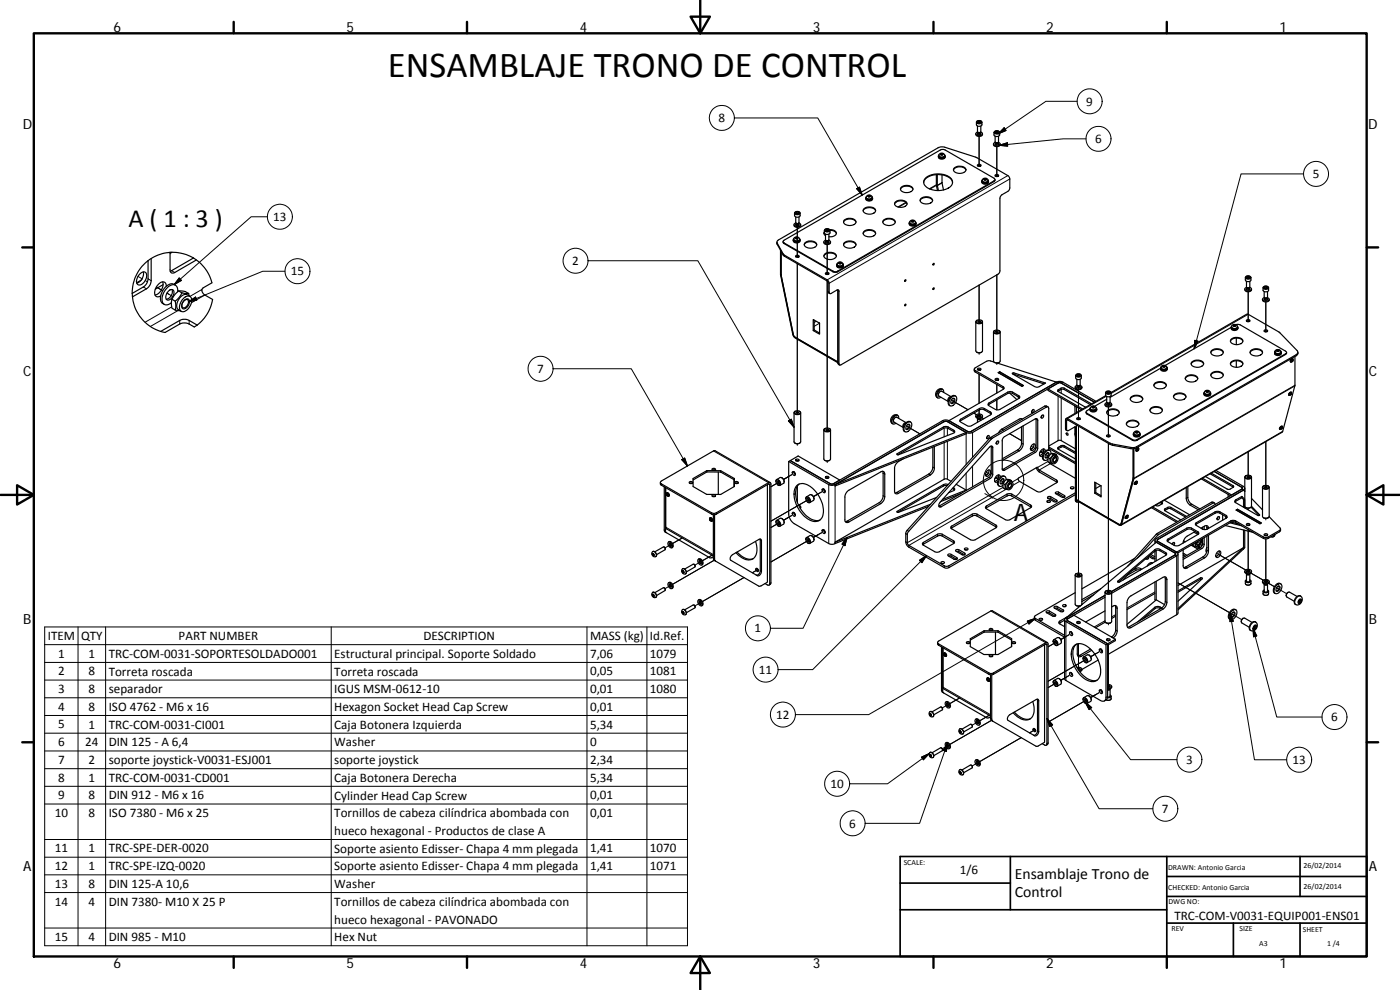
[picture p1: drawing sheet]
<svg xmlns="http://www.w3.org/2000/svg" width="420mm" height="297mm" viewBox="0 0 420 297" stroke-linecap="round" stroke-linejoin="round" font-family="sans-serif">
<defs><g id="words">
<text font-size="11" x="116.4" y="23">ENSAMBLAJE TRONO DE CONTROL</text>
<text font-size="7.9" x="38.5" y="68.1">A ( 1 : 3 )</text>
<text font-size="7.2" x="304.3" y="156.5">A</text>
<g font-size="4.7">
<text x="304.6" y="263.9">Ensamblaje Trono de</text>
<text x="304.6" y="269.3">Control</text>
</g>
<g font-size="4.2">
<text x="34" y="9.6">6</text>
<text x="104" y="9.6">5</text>
<text x="174" y="9.6">4</text>
<text x="244" y="9.6">3</text>
<text x="314" y="9.6">2</text>
<text x="384" y="9.6">1</text>
<text x="6.8" y="38.7">D</text>
<text x="410.6" y="38.7">D</text>
<text x="7" y="112.9">C</text>
<text x="410.8" y="112.9">C</text>
<text x="7" y="187.1">B</text>
<text x="410.8" y="187.1">B</text>
<text x="7" y="261.3">A</text>
<text x="410.8" y="261.3">A</text>
<text x="34" y="290.4">6</text>
<text x="104" y="290.4">5</text>
<text x="174" y="290.4">4</text>
<text x="244" y="290.4">3</text>
<text x="314" y="290.4">2</text>
<text x="384" y="290.4">1</text>
</g>
<g font-size="3.9">
<text x="326" y="31.7">9</text>
<text x="215.6" y="36.7">8</text>
<text x="328.7" y="42.9">6</text>
<text x="394" y="53.4">5</text>
<text x="82" y="66.3">13</text>
<text x="87.3" y="82.7">15</text>
<text x="171.7" y="79.5">2</text>
<text x="161.3" y="111.9">7</text>
<text x="14.3" y="192">ITEM</text>
<text x="53.6" y="192">PART NUMBER</text>
<text x="226.4" y="189.8">1</text>
<text x="17.4" y="197.3">1</text>
<text x="24.3" y="192">QTY</text>
<text x="26.6" y="197.3">1</text>
<text x="32.6" y="197.3">TRC‐COM‐0031‐SOPORTESOLDADO001</text>
<text x="100.3" y="197.4">Estructural principal. Soporte Soldado</text>
<text x="127.1" y="192">DESCRIPTION</text>
<text x="177.1" y="197.3">7,06</text>
<text x="177.1" y="192.1">MASS (kg)</text>
<text x="195.1" y="192.1">Id.Ref.</text>
<text x="195.1" y="197.3">1079</text>
<text x="17.4" y="202.6">2</text>
<text x="26.6" y="202.6">8</text>
<text x="32.6" y="202.7">Torreta roscada</text>
<text x="100.3" y="202.7">Torreta roscada</text>
<text x="177.1" y="202.6">0,05</text>
<text x="195.1" y="202.6">1081</text>
<text x="227.8" y="202.1">11</text>
<text x="17.4" y="208">3</text>
<text x="26.6" y="208">8</text>
<text x="32.6" y="208">separador</text>
<text x="100.3" y="208">IGUS MSM‐0612‐10</text>
<text x="177.1" y="208">0,01</text>
<text x="195.1" y="208">1080</text>
<text x="17.4" y="213.3">4</text>
<text x="26.6" y="213.3">8</text>
<text x="32.6" y="213.3">ISO 4762 ‐ M6 x 16</text>
<text x="100.3" y="213.4">Hexagon Socket Head Cap Screw</text>
<text x="177.1" y="213.3">0,01</text>
<text x="232.9" y="215.7">12</text>
<text x="17.4" y="218.6">5</text>
<text x="26.6" y="218.6">1</text>
<text x="32.6" y="218.6">TRC‐COM‐0031‐CI001</text>
<text x="100.3" y="218.7">Caja Botonera Izquierda</text>
<text x="177.1" y="218.6">5,34</text>
<text x="399.5" y="216.4">6</text>
<text x="17.4" y="223.9">6</text>
<text x="25.6" y="223.9">24</text>
<text x="32.6" y="223.9">DIN 125 ‐ A 6,4</text>
<text x="100.3" y="224">Washer</text>
<text x="177.1" y="223.9">0</text>
<text x="17.4" y="229.2">7</text>
<text x="26.6" y="229.2">2</text>
<text x="32.6" y="229.3">soporte joystick‐V0031‐ESJ001</text>
<text x="100.3" y="229.3">soporte joystick</text>
<text x="177.1" y="229.2">2,34</text>
<text x="355.9" y="229.2">3</text>
<text x="387.9" y="229.2">13</text>
<text x="17.4" y="239.8">9</text>
<text x="17.4" y="234.5">8</text>
<text x="26.6" y="239.8">8</text>
<text x="26.6" y="234.5">1</text>
<text x="32.6" y="239.8">DIN 912 ‐ M6 x 16</text>
<text x="32.6" y="234.5">TRC‐COM‐0031‐CD001</text>
<text x="100.3" y="234.6">Caja Botonera Derecha</text>
<text x="100.3" y="239.9">Cylinder Head Cap Screw</text>
<text x="177.1" y="234.5">5,34</text>
<text x="177.1" y="239.8">0,01</text>
<text x="249.2" y="236.4">10</text>
<text x="16.4" y="245.2">10</text>
<text x="26.6" y="245.2">8</text>
<text x="32.6" y="245.2">ISO 7380 ‐ M6 x 25</text>
<text x="100.3" y="245.2">Tornillos de cabeza cilíndrica abombada con</text>
<text x="177.1" y="245.2">0,01</text>
<text x="348.7" y="243.9">7</text>
<text x="100.3" y="250.6">hueco hexagonal ‐ Productos de clase A</text>
<text x="254.9" y="248.3">6</text>
<text x="16.4" y="255.8">11</text>
<text x="26.6" y="255.8">1</text>
<text x="32.6" y="255.8">TRC‐SPE‐DER‐0020</text>
<text x="100.3" y="255.8">Soporte asiento Edisser‐ Chapa 4 mm plegada</text>
<text x="177.1" y="255.8">1,41</text>
<text x="195.1" y="255.8">1070</text>
<text x="16.4" y="261.1">12</text>
<text x="26.6" y="261.1">1</text>
<text x="32.6" y="261.1">TRC‐SPE‐IZQ‐0020</text>
<text x="100.3" y="261.2">Soporte asiento Edisser‐ Chapa 4 mm plegada</text>
<text x="177.1" y="261.1">1,41</text>
<text x="195.1" y="261.1">1071</text>
<text x="288" y="262.1">1/6</text>
<text x="16.4" y="266.4">13</text>
<text x="26.6" y="266.4">8</text>
<text x="32.6" y="266.4">DIN 125‐A 10,6</text>
<text x="100.3" y="266.5">Washer</text>
<text x="16.4" y="271.7">14</text>
<text x="26.6" y="271.7">4</text>
<text x="32.6" y="271.7">DIN 7380‐ M10 X 25 P</text>
<text x="100.3" y="271.8">Tornillos de cabeza cilíndrica abombada con</text>
<text x="352.5" y="275.9">TRC‐COM‐V0031‐EQUIP001‐ENS01</text>
<text x="100.3" y="277.1">hueco hexagonal ‐ PAVONADO</text>
<text x="16.4" y="282.3">15</text>
<text x="26.6" y="282.3">4</text>
<text x="32.6" y="282.4">DIN 985 ‐ M10</text>
<text x="100.3" y="282.3">Hex Nut</text>
</g>
<g font-size="2.4">
<text x="271.2" y="259.7">SCALE:</text>
<text x="350.6" y="260.9">DRAWN: Antonio Garcia</text>
<text x="391.2" y="260.6">26/02/2014</text>
<text x="350.6" y="267">CHECKED: Antonio Garcia</text>
<text x="391.2" y="266.6">26/02/2014</text>
<text x="350.7" y="271.4">DWG NO:</text>
<text x="351.6" y="279.3">REV</text>
<text x="372" y="279.4">SIZE</text>
<text x="391" y="279.6">SHEET</text>
<text x="377.9" y="283.8">A3</text>
<text x="398.3" y="283.8">1 /4</text>
</g>
</g></defs>
<g fill="none" stroke="#000" stroke-width=".3">
<path d="M220.4 35.4a3.7 3.7 0 0 1-5.4 3.4 3.7 3.7 0 0 1-.6-6.4 3.7 3.7 0 0 1 6 2.5v.5h25l13.4 23.1M293 36.7a.94 .94 0 0 0 1.7 0M293.2 36.4a.79 .79 0 0 1 .7-.2 .79 .79 0 0 1 .6 .5 .79 .79 0 0 1-1.3-.3zM293.8 39.8v.6M298.3 39.8a.98 .98 0 0 0 1.7 0M298.6 39.4a.66 .66 0 0 1 .8-.2 .66 .66 0 0 1 .4 .7 .74 .74 0 0 1-.8 .2 .74 .74 0 0 1-.5-.6zM301.4 38.3l.5 .9-2.3 1zM323.3 30.4h-9.4l-14.3 9.8M257.1 56.6l.8-.5 .9 2.4zM260 59.2a1.01 1.01 0 0 0 1.7 0M260.5 58.7a.41 .41 0 0 1 .5-.1 .41 .41 0 0 1 .2 .4 .41 .41 0 0 1-.5 .1 .41 .41 0 0 1-.2-.4zM281 55.4l-2.1 1.3"/>
<path d="M281 55.6l-1.9 1.1M281.8 46.6a1.01 1.01 0 0 0 1.7 0M282.2 46.2l.1-.1a.42 .42 0 0 1 .4-.1 .42 .42 0 0 1 .3 .4 .5 .5 0 0 1-.8-.2zM282.7 54.8l-1.4 .8M282.7 54.9l-1.4 .8M293.8 40.9v9M294.8 54.1a1 1 0 0 0 1.7 0M295.2 53.7a.42 .42 0 0 1 .5-.2 .42 .42 0 0 1 .3 .5 .49 .49 0 0 1-.8-.3zM298.3 54.3v.2M299.2 42.9v.6M299.2 44v9M299.9 43.6l2.4-.8 .1 1.1z"/>
<path d="M302.5 52.7l-54.2 31.3M303.1 53.7l-54.3 31.3M325.9 41.7h-6.8l-19.2 1.9M391.2 52.2h-18.7l-14.1 52.4M80.3 65h-4.9l-23.2 20.4M176.5 78.2a3.7 3.7 0 0 1-5.4 3.5 3.7 3.7 0 0 1-.6-6.4 3.7 3.7 0 0 1 5.9 2.5l.1 .4h32.9l28.9 50M233.2 72.9v.4M235 76.2v.3M235.3 72.9v.2M235.4 76.6v.3M238.2 71.8a1 1 0 0 0 1.8 0M238.5 63.9a.96 .96 0 0 0 1.6 0"/>
<path d="M238.6 63.7l.9-.2a.46 .46 0 0 1 .5 .6 .46 .46 0 0 1-.7 .2l-.6-.1zM238.7 71.3a.41 .41 0 0 1 .5-.1 .41 .41 0 0 1 .2 .4h-.6zM239.3 67.1v.6M239.3 68.2v9M239.3 79.1v44.9M247.4 69.1a.98 .98 0 0 0 1.7 0M247.6 68.9a.77 .77 0 0 1 .8-.3 .77 .77 0 0 1 .5 .6 .77 .77 0 0 1-.7 .3 .77 .77 0 0 1-.6-.6zM248.3 72.3v.6M248.3 73.4v9M251.2 79.3a1.01 1.01 0 0 0 1.8 0M251.7 78.8a.42 .42 0 0 1 .5-.1 .42 .42 0 0 1 .3 .4 .42 .42 0 0 1-.5 .1 .42 .42 0 0 1-.3-.4zM271.9 60.7l-2.4 1.4"/>
<path d="M272 60.8l-2.3 1.3M273 66.7a1 1 0 0 0 1.8 0M273.4 66.3l.1-.1a.41 .41 0 0 1 .5-.1 .41 .41 0 0 1 .2 .4 .49 .49 0 0 1-.8-.2zM41.4 82.9l1.4 .8M43 86.1l1 .6M43.7 84.2l.5 .4M44.4 83.7l1 .5M46.9 86.1l1.9 1.1zM50.7 88.3l-.6-.4 1.9 1.1M51.5 81.2l.9 .6M51.5 92.1l-8 4.6M53.4 93.2l-8.3 4.8"/>
<path d="M53.8 83.4l.7 .7-2.3 1.3zM53.9 96.1v1.1M56.6 90.6l2.1-1.5 .4 .9zM56.8 96.1v1.1M60.6 86.8l-3.6 2.1M61.5 88.5l-4.1 2.3M85.5 81.4h-6.6l-22.3 9.2M245 96.4l-.7 .4M246 97l-1.7 .9M248.3 84.3v44.9M248.5 87.5l.3 .2M250 81.3v.3"/>
<path d="M251.4 81.3v.3M251.5 87.2l.3 .2M293.8 85.5v11.2M299.2 82.5v17.3M369.6 98a1.01 1.01 0 0 0 1.8 0M370.1 97.5a.42 .42 0 0 1 .5-.1 .42 .42 0 0 1 .3 .4l-.2 .1a.36 .36 0 0 1-.4 .1 .36 .36 0 0 1-.2-.5zM373.7 83.3a.98 .98 0 0 0 1.7 0M374 83a.75 .75 0 0 1 .8-.3 .75 .75 0 0 1 .5 .7 .89 .89 0 0 1-1.4-.2zM374.6 86.4v.6M374.6 87.5v9M374.6 94.3l-41.1 23.7M379.1 86.4a.94 .94 0 0 0 1.6 0"/>
<path d="M379.2 86.1a.78 .78 0 0 1 .8-.3 .78 .78 0 0 1 .6 .6 .78 .78 0 0 1-.8 .3 .78 .78 0 0 1-.6-.6zM379.9 89.5v.6M379.9 90.6v9M166 110.6a3.8 3.8 0 0 1-5.6 3.3 3.8 3.8 0 0 1-.3-6.4 3.8 3.8 0 0 1 5.9 2.7v.4h23.5l16.8 29.2M251.5 109l.3 .1M282.6 117.4a.97 .97 0 0 0-.8 1.5M282.8 116.8a1.69 1.69 0 0 0-1.5 2.5M282.8 117.5a.91 .91 0 0 0-1.1 .2 .91 .91 0 0 0-.1 1.1l.3 .1M292.7 111.2v.4M293.8 105.9v.4M293.8 111v.1M293.8 112.3v8.7"/>
<path d="M299.2 108.9v.5M299.2 114.1v.1M299.2 115.3v2.6M299.2 120v3M301 116v.4M302.5 117.6v.4M303.9 117.6v.4M304.3 111.9v.4M305.8 118.7v.4M317.1 114.7l.5 .2M317.6 117.4v.1M317.6 118.9v13.3"/>
<path d="M317.6 116.9v.4M318.4 116.5v.4M318.5 116.8v1.2M318.5 119.4v12.8M319 114.7l-.5 .2M319.4 116.5v.4M322.8 112.7a.98 .98 0 0 0 1.7 0M323.1 112.3a.75 .75 0 0 1 .7-.1 .75 .75 0 0 1 .5 .6 .77 .77 0 0 1-.7 .2 .77 .77 0 0 1-.6-.6zM323.7 115.8v.7M323.7 116.9v9M331.8 117.9a.96 .96 0 0 0 1.7 0M331.9 117.6a.78 .78 0 0 1 .8-.3 .78 .78 0 0 1 .6 .6l-.1 .1a.75 .75 0 0 1-1.3-.4z"/>
<path d="M332 118.9l-11.6 6.7M348.4 110.3a1.01 1.01 0 0 0 1.8 0M348.9 109.9v-.1a.41 .41 0 0 1 .5-.2 .41 .41 0 0 1 .3 .5 .52 .52 0 0 1-.8-.2zM358.6 102.1l.9 .3-1.1 2.2zM361.5 117.8a1 1 0 0 0 1.7 0M361.9 117.4l.2-.2a.38 .38 0 0 1 .4 0 .38 .38 0 0 1 .2 .4l-.5 .1zM382.7 105.6a1 1 0 0 0 1.7 0M383.2 105.1a.4 .4 0 0 1 .4-.2 .4 .4 0 0 1 .3 .4l-.1 .1a.36 .36 0 0 1-.5 .1 .36 .36 0 0 1-.1-.4zM385.8 106.2v.2M387.3 118.2h.3l-.4 .3zM387.5 117.8l-.4 .2-.2 .5M387.8 108.1l.2 .1-.2 .2z"/>
<path d="M387.9 107.7l-.4 .2-.1 .6M388.6 115.8l-48.3 27.9M388.6 115.6l-48.3 27.9M389 106.4v.3M204.6 137.9l.9-.5 .8 2.4zM214.1 135.3l16.5 9.5M236.6 126.3l.9-.5 .8 2.4zM239.3 133.1v.5M239.3 138.3v.1M248.3 138.3v.5M269.2 125.2a.96 .96 0 0 0-.9 1.5M269.2 124.6a1.66 1.66 0 0 0-1.4 2.5"/>
<path d="M269.2 136.1v.3M269.3 125.3a.85 .85 0 0 0-1.1 .3 .85 .85 0 0 0 .2 1.1M272 127.8l4.1 2.4-3.7-2.2M282.9 126.2l.4 .3M283.1 128.1v.4M283.3 128.4v2.7M283.3 132.8v11M284.3 128.4v2.3M284.3 132.4v11.4M284.6 128.1v.4M284.8 126.2l-.5 .3M285.5 120l5 2.9-4.7-2.7"/>
<path d="M286.2 129.1v.4M288.3 125.8v.4M290.4 129.5l-.4 .3v9.5M291.4 129.5l.5 .3v7.4M291.9 139.8v6.3M292.3 124l.8 .4M293.7 124.7l.5 .3M293.8 124.9v-1.9v2.1M294 122.6v.4M294.7 125.3l.5 .3M295.4 122.6v.4M296.8 120.9v.4"/>
<path d="M297 131.5l.5 .2M297.3 123.6v.5M297.3 131.2l.5 .3M297.5 134l.4 .3M300.6 128.8l.5 .3M303 130.1l3.6 2.1M305.4 135l.5 .3M306.6 133l.5 .2M309.5 133.9l.7 .4M310.2 135.5l.5 .2M310.6 134.5l.3 .2M310.9 125.8l.5 .3"/>
<path d="M310.9 134.3l.5 .2M312.2 135.4l1 .6zM313.5 121.9l.5 .3M314.1 136.6l-.3-.2 1 .5M314.5 138.5l-3.1 1.8M315.2 139.1l-3.3 1.9v.6M317.6 134.2v.4M318.4 133.7v.5M319.4 133.7v.5M319.8 128.7l.3 .1M320.4 126l-.3 .1M322.7 130.2h-.1"/>
<path d="M322.7 128.3l.3 .2M322.9 121.9l-.3 .2M323.7 127.9v44.8M326.2 124v.2M327.2 122.5a1.01 1.01 0 0 0 1.8 0M327.4 121.1v.2M327.8 122a.42 .42 0 0 1 .4-.1 .42 .42 0 0 1 .3 .4l-.1 .1a.37 .37 0 0 1-.5 0 .37 .37 0 0 1-.1-.4zM332.6 121v.6M332.6 122.1v9M332.6 133v44.9M333.2 133v.3M333.8 133.2v.4"/>
<path d="M339.4 134.3v.3M339.8 131.9v.2M340.3 130a.98 .98 0 0 0 1.7 0M340.7 129.6l.1-.1a.42 .42 0 0 1 .5-.1 .42 .42 0 0 1 .2 .4 .48 .48 0 0 1-.8-.2zM341.1 134v.4M341.3 131.9v.2M341.6 134.5l-.1-.1a.54 .54 0 0 0-.3 .9M374.6 135.6v7.7M379.9 132.5v13.9M384.7 128.4h.1l-.3 .3zM384.8 128l-.4 .2-.3 .5M384.9 129.4l-48.3 27.9"/>
<path d="M198.5 145.2v.4M199.4 159l.3 .2M199.8 158.2l14.3 8.2M200.1 148.4l.2-.1 .1 .4zM200.1 148h.1a.57 .57 0 0 1 .4 .8M213.1 155.5a.52 .52 0 0 1 .5 .2 .52 .52 0 0 1 0 .6M213.6 153.9v.4M215 153.9v.4M230.6 145.2l.4 .2M233.8 144.7l-2.4 1.3M233.8 156.9l-2.4 1.4M237.6 142.4l-2.4 1.5"/>
<path d="M237.6 154.6l-2.4 1.5 2.4-1.4M239.3 145.8v4.9M242.7 149.8l-11.3 6.6M245.6 148.2l-1.5 .8M246.6 147.6l-2.5 1.4M246.6 159.8l-2.5 1.4 1.5-.8M248.3 143.4v.2M249.2 145.1l-.5 .3v17.7M250.1 145.1l.5 .3v17.7M254.2 156.4l.5 .2M263.9 150.8l.4 .3M265 142l.5 .2"/>
<path d="M265 148.8l.5 .2M269.2 147.7l.4 .3M269.2 153.4v.3M272.2 159.1l.5 .3M278.8 142.2l.4 .3M280 140.2l.4 .2M281.9 151.8l.5 .3M283.1 145.4v.4M285.6 157.9v.5M286.2 146.4v.4M290 142v5.2M291.8 154.3v.5"/>
<path d="M293.2 154.3v.5M295.6 148.1l2.3 1.4M296 141.6l.7 .4M296 151.8v.6M296.8 143.3l.5 .2M297.1 142.3l.3 .2M297.5 142l.4 .3M298.7 143.3l1 .5zM298.9 157.5v.6M300.6 144.3l-.3-.1 1 .5M301 140.8l.5 .3M301 146.2l-28.7 16.6-.5-.2"/>
<path d="M302 146.8l-29.2 16.8v.6M302.2 148.3v.5M303.6 148.3v.5M305.6 143.6l-1.8 1.1M306 144.4l-2 1.2M309.3 151.5v.6M311.2 140.2l.3 .2M315.3 149v.6M317.1 144v.6M317.1 150.1v.4M317.7 147.7v.5M319.5 148.7v.5"/>
<path d="M322.7 150.1l.3 .2M338.3 155.2l.2-.1-.3 .3zM338.5 154.7l-.6 .3v.5M341 144.9h.2l-.3 .3zM341.2 144.5l-.4 .2-.2 .5M348.7 150.7v.4M349.6 152.7v.4M350.5 152.2v.5M351.4 152.2v.5M356.2 158.5v.4M356.5 149.2l-.5 .3M357.6 158.5v.4"/>
<path d="M357.7 151.3l-.5 .3M359 156.8v.4M359.5 159.6v.4M362.2 158.3l.5 .2M363.5 150.7l.5 .3M364.7 153.6v.4M366.1 153.6v.4M368 154.6v.5M368.2 155.3l-.3 .2M369.4 156.3v.4M370 145.7v.4M370.8 156.3v.4"/>
<path d="M370.8 150v.4M372.7 146.7l.5 .3M373.2 145.9l-.5 .3M373.2 149.8v2.4M373.2 159v5.7M374.6 152.5v.4M374.6 157.6v.1M378 154.4v.2M379.9 155.5v.5M384 159.2v.4M195.8 166.1a.39 .39 0 0 1 .5 .2 .39 .39 0 0 1-.2 .5zM195.8 178.3l.1-.1a.37 .37 0 0 1 .5 .4 .37 .37 0 0 1-.5 .4z"/>
<path d="M195.9 165.5a1.01 1.01 0 0 1 .9 1.5M195.9 177.7a1.01 1.01 0 0 1 .9 1.5M201.3 163.4l.1-.1-1.8 1.1M201.3 175.7l.1-.1-1.8 1M201.8 163.1l2.9-1.7zM201.8 175.3l12.5-7.2zM204.7 171.2a.39 .39 0 0 1 .5 .3 .39 .39 0 0 1-.2 .5zM204.9 170.6a1.02 1.02 0 0 1 .8 1.6M210.2 168.6l.2-.1-1.9 1.1M210.8 168.2l2.9-1.6zM214.1 167.5l.3 .2M227.5 170.9l-1.7 1"/>
<path d="M228.2 171.3l.3 .2M228.2 162l.3 .2M231.4 174.9l-.4 .2M242.7 162.1l-11.3 6.5M254.2 161.2l-13.2 27.3h-9.8a3.8 3.8 0 0 0-5.5-3.2 3.8 3.8 0 0 0-.3 6.4 3.8 3.8 0 0 0 5.8-2.7v-.5M254.2 161.2l-.6 2.5-.9-.4zM271.8 160.1l.5 .3M275.9 168.1l2.2-1.4-1.4 2.1zM277.1 162.8v.5M278.1 166.7l-34.2 34.2h-10.4a3.7 3.7 0 0 0-5.4-3.5 3.7 3.7 0 0 0-.5 6.4 3.7 3.7 0 0 0 5.9-2.4v-.5M281.4 160.3v.5M282.8 160.3v.5"/>
<path d="M283.4 169.8v.5M284.8 169.8v.5M285.4 166.3v.5M286.2 162.3v.5M287.2 167.3v.5M287.7 164.9v.6M289.5 165.9v.5M335.5 174.4v.2M340.9 170.6v.5M342.3 170.6v.4M346.6 177.6l-8.4 4.8M346.6 164.9v.4"/>
<path d="M347 160.3l.5 .3M347 161.6l.5 .3M347 165.1v3.2M347 174.4v5.6M347.3 160.1l.5 .2M347.5 162.4l-.5 .3M348.1 164.8v.4M349.7 173.7l.5 .2M349.8 165.8v.4M350.6 161.7v.4M352.7 166.5l.4 .3v17.6M353.1 165.7l-.4 .2"/>
<path d="M353.5 174.9l15.5 8.9zM355.3 166.1v.5M355.8 170.1l.5 .3M359.3 162.6l.8 .5M360.2 164.3l.5 .3M360.3 173.4v.4M360.7 163.4l.1 .1M360.9 163.1l.5 .3M361 167.1l.5 .3M362.2 164.3h.1M362.2 165.1l.5 .3M365.1 166l8.7 5-8.1-4.6"/>
<path d="M373.7 175.1a.96 .96 0 0 0 1.7 0M374.1 174.3a.52 .52 0 0 0 .5 .3 .52 .52 0 0 0 .5-.3 .52 .52 0 0 1-.5 .3 .52 .52 0 0 1-.5-.3zM374.4 171.3l.5 .3M374.6 171.5v-12.6v12.8M375.4 172l3.7 2.1M379.1 178.1a.94 .94 0 0 0 1.6 0M379.2 161.1v.4M379.4 177.4a.56 .56 0 0 0 1 0M379.4 177.3a.51 .51 0 0 0 .5 .4 .51 .51 0 0 0 .5-.4M379.7 174.4l.5 .3M379.9 174.6v-12.9v13.1M379.9 160.7h.1"/>
<path d="M380.6 161.1v.4M380.7 175l1.8 1M382.6 160.4l-.4 .3M383.4 176.6l-.3-.2 3.1 1.7M389.9 179.9a.4 .4 0 0 1 .6-.1 .4 .4 0 0 1 .1 .5 .65 .65 0 0 1-.3 .7 .65 .65 0 0 1-.7-.1v-.5zM390.3 178.9a1.7 1.7 0 0 0-1.4 2.5M13.4 188.1h192.9v95.7h-192.9zM13.4 193.4h192.9M13.4 198.8h192.9M23.4 188.1v95.7M31.7 188.1v95.7M99.4 188.1v95.7"/>
<path d="M176.2 188.1v95.7M194.2 188.1v95.7M204.8 183.4l.2 .1a.36 .36 0 0 1 .3 .3 .36 .36 0 0 1-.3 .4l-.3-.5zM204.9 182.9a1.02 1.02 0 0 1 .8 1.5M210.2 180.8l.2-.1-1.9 1.1M210.8 180.5l12.5-7.2zM281.7 193.2v.4M283.3 196.3l.3 .4zM283.3 196a.55 .55 0 0 1 .5 .8M297.4 183.3l16.4 9.5M308.3 186.4l2.4-.9-1.9 1.7zM310.7 186.1v-.6l-50 28.9h-22a3.8 3.8 0 0 0-5.5-3.2 3.8 3.8 0 0 0-.3 6.4 3.8 3.8 0 0 0 5.8-2.7v-.5"/>
<path d="M313.8 193.3l.4 .2M314.9 183.3v.6M316.7 184.4v.4M317 192.7l-2.5 1.4M317.3 182v.5M318.1 186.4v.5M319.1 183v.5M319.9 185.4l.5 .3M320.4 186.2l-.5 .3v17.7M320.8 190.5l-2.4 1.4 1.4-.8M323.7 181.9v.4M323.7 187v.1"/>
<path d="M324 196.6l.5 .3M325.9 197.9l-11.4 6.5M329.8 195.6l-2.5 1.4 2.5-1.4M331.6 186.2l-3.2 1.9M332.6 187v.5M332.6 192.2v.1M333.6 191.1l.5 .2M334.8 182.2l.5 .3M334.8 189l.5 .3M334.8 184.4l-1.2 .7M338.9 188l.5 .3M346.6 182.2v.4"/>
<path d="M348.1 182.1v.4M348.5 182.5l.5 .3M349.7 180.4l.5 .3M369.2 184l7.3 44h9.7M369.2 184l.9 2.4-1 .1zM369.9 184.3l-.3-.1 3.1 1.7M376.1 188.5l7.1 26.6h13.6M376.1 188.5l1.1 2.3-1 .3zM376.5 187.7a.44 .44 0 0 1 .6-.1 .44 .44 0 0 1-.1 .7 .51 .51 0 0 1-.3 .6 .51 .51 0 0 1-.6-.3zM376.8 186.6a1.69 1.69 0 0 0-1.4 2.6M13.4 204h192.9M13.4 209.4h192.9"/>
<path d="M13.4 214.7h192.9M13.4 220h192.9M279 214.1a.38 .38 0 0 1 .5 .2 .38 .38 0 0 1-.2 .5zM279.1 213.5a1.01 1.01 0 0 1 .9 1.5M282.6 207.1l.3 .2M283 206.2l14.3 8.2M284.4 211.5l.2-.2-1.8 1.1M285.1 211.1l2.9-1.7zM287.9 219.3a.38 .38 0 0 1 .6 .2 .38 .38 0 0 1-.3 .5zM288.1 218.7a1.02 1.02 0 0 1 .8 1.5M293.4 216.6l.2-.1-1.8 1.1M294 216.3l2.9-1.7z"/>
<path d="M296.2 203.9h.2l.1 .3zM296.3 203.5h.1a.54 .54 0 0 1 .4 .8M296.8 201.9v.4M297.3 215.6l.3 .2M298.2 201.9v.4M310.7 218.9l-1.7 1M311.4 219.3l.3 .2M311.4 210.1l.3 .2M314.2 215.6l15.7 27.1h16.1M314.2 215.6l1.7 1.9-.9 .5zM317 204.9l-2.5 1.4M320.8 202.7l-2.4 1.4"/>
<path d="M323.7 200.9v-7.8v7.9M325.7 210.7l13.6 17.2h13.9M325.7 210.7l1.9 1.6-.8 .6zM325.9 210.1l-11.4 6.6M328.8 208.4l-1.5 .9M329.8 207.9l-2.5 1.4M332.4 209l-.5 .2M332.6 206.1v-12.7v12.9M333.2 208.9l-.3 .2h-.5M333.2 208.8l-.3 .4h-.5M333.5 209.6a.96 .96 0 0 1-1.5 .4M13.4 225.3h192.9"/>
<path d="M13.4 230.6h192.9M13.4 235.9h192.9M276.6 227.2l2.3-1.1-1.8 1.9zM278.9 226.1l-12.5 9.1h-11.4a3.8 3.8 0 0 0-5.6-3.3 3.8 3.8 0 0 0-.3 6.4 3.8 3.8 0 0 0 5.9-2.7v-.4M279 226.4l.1-.1a.4 .4 0 0 1 .4 .3 .4 .4 0 0 1-.2 .5zM279.1 225.8a1.02 1.02 0 0 1 .9 1.5M284.3 222.9l-.3 2.6-.9-.4zM284.3 222.9l-8.3 24.1h-16.4a3.7 3.7 0 0 0-5.3-3.5 3.7 3.7 0 0 0-.6 6.4 3.7 3.7 0 0 0 5.9-2.4v-.5M284.4 223.7l.2-.1-1.8 1.1M285.1 223.4l12.4-7.2zM287.9 231.5a.38 .38 0 0 1 .6 .2 .38 .38 0 0 1-.3 .5zM288.1 230.9a.99 .99 0 0 1 .8 1.6"/>
<path d="M293.4 228.9l.2-.1-1.8 1M294 228.5l12.5-7.2zM314.5 222.9l-.3 .2M13.4 241.2h192.9M13.4 251.9h192.9M13.4 257.2h192.9M13.4 262.5h192.9M13.4 267.8h192.9M13.4 278.4h192.9"/>
<circle cx="327" cy="30.4" r="3.7"/>
<circle cx="329.7" cy="41.7" r="3.8"/>
<circle cx="395" cy="52.2" r="3.7"/>
<circle cx="84" cy="65" r="3.8"/>
<circle cx="89.3" cy="81.4" r="3.7"/>
<circle cx="341.5" cy="134.9" r=".19"/>
<circle cx="213.1" cy="156" r=".19"/>
<circle cx="301.2" cy="144.1" r="6.1"/>
<circle cx="400.5" cy="215.2" r="3.8"/>
<circle cx="357" cy="227.9" r="3.7"/>
<circle cx="389.9" cy="227.9" r="3.7"/>
<circle cx="349.7" cy="242.7" r="3.7"/>
</g>
<g fill="none" stroke="#000" stroke-width=".36">
<path d="M293.2 36.4l.5-.2 .8 .2 .2 1a.96 .96 0 0 1-1.7 0zM293.4 37.8v1.7a.58 .58 0 0 0 1 0v-1.7M293.4 39.6a.55 .55 0 0 0-.5 .7 .55 .55 0 0 0 .7 .4 .81 .81 0 0 0 1.2-.8l-.5-.3M293.5 39.7h.7M293.5 36.4l.8 .1-.1 .3-.5 .1-.3-.2zM293.5 36.4v.3M294 36.3l.1 .5M294 36.7l-.3 .1M298.4 39.5l.3-.2h.9l.4 .5v.7a.98 .98 0 0 1-1.7 0zM298.8 39.5l.5-.1 .3 .2-.1 .3h-.5l-.3-.2zM298.8 39.5v.3M299.3 39.4l.1 .5"/>
<path d="M299.3 39.8l-.4 .1M259.9 59.4a1.03 1.03 0 0 0 1 .7 1.03 1.03 0 0 0 .9-.7M259.9 59.3a.99 .99 0 0 0 1.6 .6l-.1-.1M260 59a.64 .64 0 0 0 .1 .8 .64 .64 0 0 0 .8 .1l.5-.1M260.1 58.8a.81 .81 0 0 1 1.1-.2 .81 .81 0 0 1 .3 1.1 .82 .82 0 0 1-1.1 .1 .82 .82 0 0 1-.3-1zM260.6 58.7v.3l.4-.1M260.6 58.7l.6 .1-.5 .3-.2-.2zM261 58.9l.1 .1M261 58.7v.2M261.3 59.7l.1 .1M261.4 59.8l.2 .1M261.4 59.7h.1"/>
<path d="M261.5 59.7l.1 .2M261.7 59l.1 .4-.3 .3M261.8 59.3a1.01 1.01 0 0 1-.8 1 1.01 1.01 0 0 1-1.1-.8M261.8 59.5l-.2 .4M270.2 56.8a2.31 2.31 0 0 1 3.8 0M270.5 56.2a2.44 2.44 0 0 1 3.5 .4 2.02 2.02 0 0 1-3 1 .83 .83 0 0 1-.7-.6 .83 .83 0 0 1 .2-.8zM276.4 59.6a2.44 2.44 0 0 1 3.5 .4 2 2 0 0 1-3 1 .85 .85 0 0 1-.5-1.4zM277.2 54.8a3.9 3.9 0 0 1 4.3-2.4 4.4 4.4 0 0 1 4.3 2.1l.1 .3M278 53.2a6.3 6.3 0 0 1 7.5 .5 1.94 1.94 0 0 1-1.3 2.9 6 6 0 0 1-6.7-1.1 1.66 1.66 0 0 1 .5-2.3zM281 52.4v3.2l.4 1.6M281.3 52.4v3.2l.3 1.6M281.7 46.9a1.05 1.05 0 0 0 .9 .6 1.05 1.05 0 0 0 1-.6"/>
<path d="M281.7 46.7v.3M281.8 46.5a.74 .74 0 0 0 .3 .8 .74 .74 0 0 0 .8 0l.4 .1a1.16 1.16 0 0 1-1.6-.4M281.9 46.3a.8 .8 0 0 1 1.1-.3 .8 .8 0 0 1 .3 1.1 .81 .81 0 0 1-1.1 .2 .81 .81 0 0 1-.3-1zM282.4 46.1v.3h.3M282.4 46.1l.6 .1-.5 .3-.2-.1zM282.7 46.4l.1 .1M282.7 46.1v.3M282.7 52.5v2.4l.5 2.1M283.1 47.2l.2 .1M283.2 47.1l.1 .1M283.3 47.2v.1M283.5 46.5l.1 .3-.3 .4"/>
<path d="M283.6 46.7a1 1 0 0 1-.6 1 1 1 0 0 1-1.1-.2l-.3-.5M283.6 47l-.3 .3M286.1 51a2.28 2.28 0 0 1 3.8 0M286.4 50.4a2.43 2.43 0 0 1 3.5 .4 2 2 0 0 1-3 1 .83 .83 0 0 1-.7-.6 .83 .83 0 0 1 .2-.8zM292.9 40.1a1.03 1.03 0 0 0 1 .8 1.03 1.03 0 0 0 1-.8M293.3 49.5l.1-.1a.46 .46 0 0 1 .6-.2 .46 .46 0 0 1 .2 .6 .54 .54 0 0 1-.5 .2 .54 .54 0 0 1-.4-.5zM293.4 40.3l.3-.3 .7 .3M293.4 40a.46 .46 0 0 1 .6-.2 .46 .46 0 0 1 .2 .6 .52 .52 0 0 1-.8-.4zM293.4 49.8h.9M294.7 54.4a1.05 1.05 0 0 0 1 .6 1.05 1.05 0 0 0 .9-.6M294.8 54a.55 .55 0 0 0 0 .6 .55 .55 0 0 0 .7 .2l.8 .1a1.02 1.02 0 0 1-1.6-.6M294.9 53.8a.81 .81 0 0 1 1.1-.3 .81 .81 0 0 1 .3 1.1 .83 .83 0 0 1-1.1 .2 .83 .83 0 0 1-.3-1z"/>
<path d="M295.4 53.6v.3h.4M295.4 53.6l.6 .1-.1 .3-.6-.1zM295.8 53.9l.1 .1M295.8 53.6v.3M296.1 54.7l.3 .2M296.2 54.7h.1M296.3 54.7l.1 .2M296.5 54l.1 .4-.3 .3M296.6 54.3a1 1 0 0 1-.8 1 1 1 0 0 1-1.1-.8M296.6 54.5l-.2 .4M298.2 43.2a1.03 1.03 0 0 0 1 .8 1.03 1.03 0 0 0 1-.8M298.6 53.9l-.3 .6-47.1 27.2h-1l-14.9-8.6-.3-.6"/>
<path d="M298.7 40.9v1.7a.6 .6 0 0 0 1 0v-1.7M298.7 43.3l.5-.2 .5 .2M298.7 42.7a.56 .56 0 0 0-.5 .7 .56 .56 0 0 0 .7 .4 .82 .82 0 0 0 1.2-.8l-.5-.3M298.7 52.8h.9M298.7 52.5a.43 .43 0 0 1 .7-.2 .43 .43 0 0 1 0 .7 .42 .42 0 0 1-.5 0 .42 .42 0 0 1-.2-.5zM298.8 43a.5 .5 0 0 1 .5-.1 .5 .5 0 0 1 .3 .4 .47 .47 0 0 1-.6 .3 .47 .47 0 0 1-.2-.6zM298.8 42.8h.7M44.4 78.2v5.5a3.2 3.2 0 0 1-1.4 2.4l-3.3 1.9M44.4 78.2a12.2 12.2 0 0 0-4.7 9.8M45.4 77.6v6.6a3 3 0 0 1-1.4 2.5l-4.2 2.4M51 75.7a12.1 12.1 0 0 0-6.6 2.5M51 75.7v5.2a.85 .85 0 0 0 .4 1 .85 .85 0 0 0 1-.1l6.5-3.8"/>
<path d="M51 75.7h.6a12.9 12.9 0 0 1 6.5 1.7M51.6 75.7l-.6 .4M58.1 77.4l-7 4M58.1 77.4a12.2 12.2 0 0 1 5.5 7.5l-2.6 1.5a1.26 1.26 0 0 0 .5 2.1l2.3 1.4a12.3 12.3 0 0 1-4.6 7.6M233.2 72.7v.6l2.1 3.5 13 7.6 .2 .3v3l.5 .4M233.4 72.1l48.4-27.9 1.5-.1 9.7 3.1 9.6 5.6 .4 .5v3.5l-.4 .5-2.1 1.3-.4 .9v21.8l-.3 .7-47.6 27.5h-.3l-.1-.4-.1-22-.5-.1-1.9 1.1-.4-.1-.1-3-.4-.9-13.1-7.6-2.1-3.7zM234.2 75.1v7.3l3.8 18.2 .6 .8 12.9 7.4v-.2l-12.9-7.4-.4-.4-3.8-18.3v-7.1M235.1 72.3l47.5-27.4 1 .1 14.7 8.5 .3 .3-.3 .5-47.3 27.2-.8-.1-14.9-8.5zM238.1 72.1a1.14 1.14 0 0 0 1.6 .4l-.1-.1M238.1 71.9v.2M238.2 71.6a.74 .74 0 0 0 .3 .8 .74 .74 0 0 0 .9 0h.2M238.3 67.4a1.02 1.02 0 0 0 1 .8 1.02 1.02 0 0 0 1-.8"/>
<path d="M238.4 71.3a.79 .79 0 0 1 1.1-.2 .79 .79 0 0 1 .2 1.1 .82 .82 0 0 1-1 .2 .82 .82 0 0 1-.4-1zM238.5 63.8l.6-.4 .8 .2 .2 .3v.8a.96 .96 0 0 1-1.6 0zM238.8 71.3v.2h.4M238.8 65.1v1.7a.56 .56 0 0 0 1 0v-1.7M238.8 67.5l.5-.2 .5 .2M238.8 71.3l.7 .1-.5 .2-.3-.1zM238.8 77.1l.4-.2 .6 .2M238.8 66.9a.56 .56 0 0 0-.5 .7 .56 .56 0 0 0 .8 .4 .7 .7 0 0 0 .8 0 .7 .7 0 0 0 .2-.9l-.4-.2M238.9 76.7a.47 .47 0 0 1 .6-.2 .47 .47 0 0 1 .2 .6 .49 .49 0 0 1-.6 .1 .49 .49 0 0 1-.2-.5zM238.9 67.2a.44 .44 0 0 1 .6-.2 .44 .44 0 0 1 .1 .7 .45 .45 0 0 1-.5 0 .45 .45 0 0 1-.2-.5zM238.9 67h.7M239 63.7l.8 .1-.2 .3-.5 .1-.3-.3z"/>
<path d="M239 63.7v.4M239.2 71.5l.1 .1M239.2 71.2v.3M239.5 63.6v.5M239.5 64l-.5 .1M239.5 72.3l.1 .1M239.6 72.4l.2 .1M239.6 72.3h.1M239.7 72.3l.1 .2M239.9 71.6l.1 .4-.3 .3M240.1 72a1.06 1.06 0 0 1-1 .7 1.06 1.06 0 0 1-1-.7M240.1 71.9a1 1 0 0 1-.9 1 1 1 0 0 1-1.1-.8"/>
<path d="M240.1 72.1l-.3 .4M241.4 73.5a2.29 2.29 0 0 1 3.7 0M241.6 72.8a2.4 2.4 0 0 1 3.5 .5 1.95 1.95 0 0 1-3 .9 .83 .83 0 0 1-.7-.5 .83 .83 0 0 1 .2-.9zM247.2 72.6a1.03 1.03 0 0 0 1 .8 1.03 1.03 0 0 0 1-.8M247.3 76.9a2.31 2.31 0 0 1 3.7 0M247.4 69.7l-.1 .4M247.4 69.5l-.1 .6 .4 .6M247.5 68.9l.8-.3 .5 .1 .3 .4v.8a.98 .98 0 0 1-1.7 0zM247.5 76.2a2.44 2.44 0 0 1 3.5 .4 2 2 0 0 1-3 1 .83 .83 0 0 1-.7-.5 .83 .83 0 0 1 .2-.9zM247.7 70.3v1.6a.56 .56 0 0 0 .6 .4 .56 .56 0 0 0 .5-.4v-1.6M247.7 72.7l.4-.2 .6 .2M247.8 72.1a.56 .56 0 0 0-.5 .6 .56 .56 0 0 0 .7 .5 .71 .71 0 0 0 .9-.1 .71 .71 0 0 0 .2-.8l-.4-.2"/>
<path d="M247.9 72.4a.43 .43 0 0 1 .6-.2 .43 .43 0 0 1 .1 .6 .44 .44 0 0 1-.6 .1 .44 .44 0 0 1-.1-.5zM247.9 68.9l.5-.1 .3 .2-.1 .3h-.5l-.3-.2zM247.9 68.9v.3M247.9 72.2h.7M248.4 68.8l.1 .5M248.4 69.2l-.4 .1M249 68.9a1.4 1.4 0 0 1 1.9 1.4 2.36 2.36 0 0 1-2.1 .7M249.1 69.1a1.84 1.84 0 0 1 1.9 1M251.1 79.5a1.03 1.03 0 0 0 1 .7 1.03 1.03 0 0 0 1-.7M251.1 79.6a1.16 1.16 0 0 0 1.7 .4l-.1-.1M251.1 79.4v.2M251.3 79.1a.73 .73 0 0 0 .2 .9 .73 .73 0 0 0 .9-.1h.3"/>
<path d="M251.3 78.9a.8 .8 0 0 1 1.2-.3 .8 .8 0 0 1 .2 1.2 .81 .81 0 0 1-1 .1 .81 .81 0 0 1-.4-1zM251.8 78.8v.3M251.8 78.8l.7 .1-.5 .3-.3-.2zM252.2 79l.1 .1M252.2 79l-.3 .1M252.2 78.7v.3M252.6 79.8l.1 .1M252.7 79.9l.1 .1M252.7 79.8h.1M252.7 79.8l.1 .2M253 79.1l.1 .4-.4 .3M253.1 79.4a1.05 1.05 0 0 1-.8 1 1.05 1.05 0 0 1-1.1-.4l-.1-.4"/>
<path d="M253.1 79.6l-.3 .4M253.2 66.7a2.26 2.26 0 0 1 3.7 0M253.2 73.5a2.29 2.29 0 0 1 3.7 0M253.4 66a2.46 2.46 0 0 1 3.5 .5 2 2 0 0 1-3 .9 .84 .84 0 0 1-.5-1.4zM253.4 72.8a2.42 2.42 0 0 1 3.5 .5 1.97 1.97 0 0 1-3 .9 .84 .84 0 0 1-.5-1.4zM259 63.3a2.26 2.26 0 0 1 3.8 0M259 70.1a2.26 2.26 0 0 1 3.8 0M259.3 62.6a2.43 2.43 0 0 1 3.5 .5 1.98 1.98 0 0 1-3 .9 .83 .83 0 0 1-.7-.5 .83 .83 0 0 1 .2-.9zM259.3 69.4a2.43 2.43 0 0 1 3.5 .5 1.98 1.98 0 0 1-3 .9 .83 .83 0 0 1-.7-.5 .83 .83 0 0 1 .2-.9zM264.9 66.7a2.28 2.28 0 0 1 3.8 0M265.2 66a2.46 2.46 0 0 1 3.5 .5 2 2 0 0 1-3 .9 .84 .84 0 0 1-.5-1.4zM268.5 61.2a2.28 2.28 0 0 1 3.7 0"/>
<path d="M268.7 60.6a2.41 2.41 0 0 1 3.5 .4 2 2 0 0 1-3 1 .81 .81 0 0 1-.7-.5 .81 .81 0 0 1 .2-.9zM272.9 66.9a1.06 1.06 0 0 0 1 .7 1.06 1.06 0 0 0 1-.7M272.9 67.1a1.17 1.17 0 0 0 1.6 .4l-.1-.2M272.9 66.8v.3M273 66.5a.74 .74 0 0 0 .3 .9 .74 .74 0 0 0 .9 0l.2-.1M273.1 66.4a.8 .8 0 0 1 1.1-.3 .8 .8 0 0 1 .3 1.1 .82 .82 0 0 1-1 .1 .82 .82 0 0 1-.4-.9zM273.6 66.2v.3l.4-.1M273.6 66.2l.7 .1-.1 .2-.4 .1-.3-.2zM274 66.4l.1 .1M274 66.2v.2M274.3 67.2l.1 .1M274.4 67.3l.2 .1"/>
<path d="M274.4 67.2h.1M274.5 67.2l.1 .2M274.7 66.5l.2 .3-.4 .4M274.9 66.8a1.01 1.01 0 0 1-.9 1 1.01 1.01 0 0 1-1.1-.7M274.9 67.1l-.3 .3M276.2 60.2a2.23 2.23 0 0 1 3.7 0M280.1 79.1h.3v.2l-.4 .2zM39.7 88l.1 1.1M39.8 89.1a12.1 12.1 0 0 0 9.7 10.7l4.4-2.6a3.2 3.2 0 0 1 2.9 0l1.5 .9 .9-.6M41.9 82.3a1.11 1.11 0 0 1 1.1-.7 1.11 1.11 0 0 1 1 .8 2.83 2.83 0 0 1-2.3 3.1 1.53 1.53 0 0 1-.4-2.3zM42.4 84.1l-1.4 .7M43 81.6a2.99 2.99 0 0 1-1.9 3.4"/>
<path d="M48.8 84.6a3.4 3.4 0 0 1-2.3 3.9M48.9 85.4l-2.3 1.4M49.9 85.9a1.16 1.16 0 0 0-.7-1.3 1.16 1.16 0 0 0-1.5 .5 2.99 2.99 0 0 0-.9 3.8l.6 .2 .8-.3M50.5 87.4a.95 .95 0 0 1 1.4-.4 .95 .95 0 0 1 .2 1.4 1.7 1.7 0 0 1-2.1 1.5 2.05 2.05 0 0 1 .5-2.5zM51.6 89.8l-.2 1.2 .2 1.5 1 .5M51.6 89.8l1 .6M51.6 86.9a2.28 2.28 0 0 1-1.7 2.9M52.6 93l1.5 .2M52.6 90.4l.2 1.1-.2 1.5M52.6 85.6a2.49 2.49 0 0 0-3.5 1.2 3.2 3.2 0 0 0-.3 4.3l.5 .2M53.3 87.5a1.57 1.57 0 0 0-.6-1.9 1.57 1.57 0 0 0-2 .3 4.4 4.4 0 0 0-1.7 5.2 1.66 1.66 0 0 0 2.4-.3M53.6 87.3l2 .2 1 .6"/>
<path d="M53.6 87.3l-1.2 1.1-.8 1.4M53.6 87.3l1 .6M54.6 87.9l2 .2M54.6 87.9l-.8 1.3-1.2 1.2M55.1 90.3a.88 .88 0 0 1 1-.7 .88 .88 0 0 1 .8 1 2.03 2.03 0 0 1-2 2 1.67 1.67 0 0 1 .2-2.3zM55.1 89.5a1.28 1.28 0 0 1 1.3-.7 1.28 1.28 0 0 1 1.1 .9 3.4 3.4 0 0 1-2.9 3.8 2.05 2.05 0 0 1-.1-3.2zM55.4 90.1a.74 .74 0 0 1 1.1-.1 .74 .74 0 0 1 0 1.1 1.2 1.2 0 0 1-1.8 1 1.76 1.76 0 0 1 .7-2zM56.6 88.1l.1 .7M57 88.9l-.8-.5a2.97 2.97 0 0 0-3.1 3.1l.1 1.1 1.2 .8M59.2 97.5l-2.4-1.4a3.1 3.1 0 0 0-2.9 0l-5.7 3.3M244.1 95.9l1.9 1.1v3.3l-1.9-1.1zM244.3 99l1.7 .9"/>
<path d="M244.3 99l-.2 .2M244.3 96.1v2.9M247.8 82.2h.9M247.8 81.9a.47 .47 0 0 1 .6-.3 .47 .47 0 0 1 .2 .7 .5 .5 0 0 1-.5 .1 .5 .5 0 0 1-.3-.5zM251.4 86.9l.1 22.1 .5 .5M292.9 96.6v8.7a1.16 1.16 0 0 0 2 0v-8.7M293.1 96.2a.97 .97 0 0 1 1.6 .4 1.05 1.05 0 0 1-1.7-.2zM293.2 96.1a.55 .55 0 0 0-.3 .7 .55 .55 0 0 0 .7 .3 .73 .73 0 0 0 .9 0 .73 .73 0 0 0 .2-.8l-.2-.2M293.5 96.4a.35 .35 0 0 1 .5-.2 .35 .35 0 0 1 .2 .4l-.5 .1zM298.2 99.6v8.7a1.16 1.16 0 0 0 2 0v-8.7M298.3 99.3a1.02 1.02 0 0 1 1.7 .4 1.02 1.02 0 0 1-1.7-.2zM298.5 99.2a.54 .54 0 0 0-.3 .7 .54 .54 0 0 0 .7 .3 .68 .68 0 0 0 .9-.1 .68 .68 0 0 0 .1-.9h-.1"/>
<path d="M298.8 99.5v-.1a.35 .35 0 0 1 .5-.1 .35 .35 0 0 1 .2 .4h-.6zM369.5 98.3a1.02 1.02 0 0 0 1 .9 1.02 1.02 0 0 0 1-.9M369.5 98.3a1.17 1.17 0 0 0 1.6 .5l-.1-.2M369.5 98.1v.2M369.6 97.8a.75 .75 0 0 0 .3 .9 .75 .75 0 0 0 .9 0l.2-.1M369.9 97.5a.75 .75 0 0 1 1.2 0 .75 .75 0 0 1-.2 1.1 .82 .82 0 0 1-.9 0 .82 .82 0 0 1-.4-.8zM370.2 97.5l.7 .1-.5 .3-.3-.2zM370.2 97.5v.3h.4M370.6 97.8l.1 .1M370.6 97.5v.3M370.9 97.4l1.3 .1 13.6 7.8 .3 .4-.1 .2-45.1 26.1-1.1-.1-13.7-8-.1-.5 1.1-.7a1.04 1.04 0 0 0 1 .7 1.04 1.04 0 0 0 1-.7M370.9 98.6h.1"/>
<path d="M371 98.6l.2 .1M371 98.5l.1 .1M371.1 98.6l.1 .1M371.3 97.8l.1 .4-.3 .4M371.5 98.2a1.02 1.02 0 0 1-1 .7 1.02 1.02 0 0 1-1-.7l-19.8 11.4M371.5 98.1l-.3 .6M373.6 86.7a1.03 1.03 0 0 0 1 .8 1.03 1.03 0 0 0 1-.8M374.1 86.9l.3-.2 .7 .2M374.1 84.4v1.7a.58 .58 0 0 0 1 0v-1.7M374.1 86.2a.55 .55 0 0 0-.5 .7 .55 .55 0 0 0 .7 .4 .8 .8 0 0 0 1.2-.8l-.4-.3M374.1 96.4h1M374.1 96a.47 .47 0 0 1 .7-.2 .47 .47 0 0 1 .2 .6 .48 .48 0 0 1-.6 .2 .48 .48 0 0 1-.3-.6z"/>
<path d="M374.2 86.5a.44 .44 0 0 1 .6-.1 .44 .44 0 0 1 .1 .6 .44 .44 0 0 1-.5 .1 .44 .44 0 0 1-.2-.6zM374.2 83v.4M374.2 83l.9 .1-.2 .3-.4 .1-.4-.2zM374.2 86.3h.7M374.3 96.3v.2M374.7 83.3l-.3 .1M374.7 82.9l.1 .5M378.9 89.8a1.03 1.03 0 0 0 1 .8 1.03 1.03 0 0 0 1-.8M379.1 86.1l.6-.3 .6 .1 .4 .3v.9a.96 .96 0 0 1-1.6 0zM379.4 89.9l.5-.2 .5 .2M379.4 87.5v1.7a.58 .58 0 0 0 1 0v-1.7M379.4 89.3a.55 .55 0 0 0-.5 .7 .55 .55 0 0 0 .8 .4 .82 .82 0 0 0 1.1-.8l-.5-.3"/>
<path d="M379.4 99.4h1M379.4 99.1a.47 .47 0 0 1 .7-.2 .47 .47 0 0 1 .2 .6 .48 .48 0 0 1-.6 .1 .48 .48 0 0 1-.3-.5zM379.5 89.6a.49 .49 0 0 1 .5-.1 .49 .49 0 0 1 .3 .5 .46 .46 0 0 1-.6 .2 .46 .46 0 0 1-.2-.6zM379.5 89.4h.7M379.5 86.1l.5-.1 .4 .2-.2 .3h-.4l-.4-.2zM379.5 86.1v.3M380 86.4l-.3 .1M380 86l.1 .5M282.6 117.4l2.8 1.6a.99 .99 0 0 0-.8 1.5l-2.8-1.6M282.9 116.9a1.47 1.47 0 0 0-1.8 .6 1.47 1.47 0 0 0 .3 1.9M283.2 117.8a.72 .72 0 0 0-.4-1 .72 .72 0 0 0-.9 .3 1.5 1.5 0 0 0-.3 2.3l.8-.2M285.2 119.2l-.5 .5v.5"/>
<path d="M285.6 119.2a.89 .89 0 0 1 1.3-.3 .89 .89 0 0 1 .1 1.3 1.6 1.6 0 0 1-2 1.4 2.08 2.08 0 0 1 .6-2.4zM285.6 119.9a.55 .55 0 0 1 .9-.3 .55 .55 0 0 1-.1 .9 .59 .59 0 0 1-.9 .6 .59 .59 0 0 1 0-1.1zM286.2 119.5a1.13 1.13 0 0 1-.8 1.4M286.8 118.9a1.68 1.68 0 0 0-2.2 1.8l.1 .6 .4 .4M292.4 110.8v.5l.3 .3 8.6 5M293.2 105.7l.5 .2 .9-.2M293.3 110.7a.56 .56 0 0 1 .6-.3 .56 .56 0 0 1 .5 .5 .58 .58 0 0 1-.6 .2 .58 .58 0 0 1-.5-.4zM293.4 111h.9M298.3 108.6l-1.2-.4-1 .2-3.4 2-.3 .6 8.6 5 .3 .2v.4l-16.5 9.6M298.4 108.7l.7 .2 .8-.2M298.6 113.7a.57 .57 0 0 1 .6-.2 .57 .57 0 0 1 .5 .5 .6 .6 0 0 1-1.1-.3zM298.8 114h.8"/>
<path d="M299.2 108.9l17.9 5.8-25.8 14.8h-.9l-5.6-3.3M299.7 111.8v.1M300 111.5l-.4 .3 7.1 4.1 .4-.2M300 111.5l7.1 4.2M300 111.5v.1M300 111.6l7.1 4.1M300 111.6l-.3 .2 7.1 4.1 .3-.2M303 117.9l2.2 2M303.9 111.9l9.9 3-2 1.2h-1.1l-6.8-3.9zM304 112.3l9.3 2.9M305.3 118.9l.6 .5M306 119.4l-2.1-1.4-1.1-.1-6.2 3.6"/>
<path d="M314.5 116.7l10.4 6M317.5 117.4l1.2-.6 .7 .1 7.8 4.5M317.6 114.9l-25.7 14.9-1 .2-.9-.2M317.6 114.9h.8l10.1 5.8-10.1-5.8zM317.6 114.9l-3.1 1.8v.4l10.1 5.8M322.7 116.1a1.02 1.02 0 0 0 1 .9 1.02 1.02 0 0 0 1-.9M322.9 112.5l.6-.3 .8 .1 .2 .4v.7a.98 .98 0 0 1-1.7 0zM323.2 113.8v1.7a.56 .56 0 0 0 1 0v-1.7M323.2 116.2l.3-.1 .7 .1M323.2 116a.52 .52 0 0 1 .6-.2 .52 .52 0 0 1 .3 .5 .56 .56 0 0 1-.5 .2 .56 .56 0 0 1-.4-.5zM323.2 115.6a.57 .57 0 0 0-.5 .7 .57 .57 0 0 0 .7 .4 .84 .84 0 0 0 1.2-.8l-.5-.3M323.3 115.7h.7"/>
<path d="M323.3 112.4l.9 .1-.2 .3-.5 .1-.3-.2zM323.3 112.4v.4M323.8 112.3l.1 .5M323.8 112.8h-.3M331.8 118.7l-11.8 6.9M331.9 117.5l.7-.2 .7 .2 .2 1.1a.98 .98 0 0 1-1.7 0zM332.1 119.8l-3.6 2.1M332.1 119v1.7a.57 .57 0 0 0 1.1 0v-1.7M332.3 117.6l.5-.1 .3 .2-.1 .3h-.5l-.3-.1zM332.3 117.6v.3M332.8 117.5v.5M332.8 117.9l-.4 .1"/>
<path d="M333.4 117.8l40.8-23.5h.4l9.4 5.4 5.3 5.5 .2 .6-.5 .6-48.4 27.8-1.2 .1-6-1.2-13.3-7.6-.3 .5v2.7l.5 .5M339.2 119.8a2.28 2.28 0 0 1 3.8 0M339.5 119.1a2.43 2.43 0 0 1 3.5 .4 2 2 0 0 1-3.1 1 .83 .83 0 0 1-.6-.5 .83 .83 0 0 1 .2-.9zM346.7 114.9a2.46 2.46 0 0 1 3.3 .6 2.08 2.08 0 0 1-3.4 .6l-.3-.5zM348.3 110.5l-15.1 8.7M348.3 110.5a1.05 1.05 0 0 0 1 .7 1.05 1.05 0 0 0 1-.7M348.3 110.4a1 1 0 0 0 1.7 .6l-.2-.2M348.5 110.1a.57 .57 0 0 0 0 .7 .57 .57 0 0 0 .7 .1l.6-.1M348.7 109.8a.79 .79 0 0 1 1-.1 .79 .79 0 0 1 .2 1 .82 .82 0 0 1-1 .2 .82 .82 0 0 1-.4-1zM349 109.7v.3M349 109.7l.7 .2-.1 .2h-.4l-.3-.1zM349.4 110l.1 .1"/>
<path d="M349.4 110h-.4M349.4 109.7v.3M349.7 110.8h.1M349.9 110.8l.1 .2M349.9 110.8h.1M350 115.7a2.25 2.25 0 0 0-3.7 0M350.1 110.1l.2 .2-.4 .5M350.3 110.4a1.06 1.06 0 0 1-.8 1 1.06 1.06 0 0 1-1.2-.5v-.3M350.3 110.6l-.3 .4M352.2 119.1a2.23 2.23 0 0 1 3.7 0M352.6 118.3a2.21 2.21 0 0 1 3.3 .8 2.25 2.25 0 0 1-3.7-.1zM355.7 113.6a2.28 2.28 0 0 1 3.8 0"/>
<path d="M355.9 113a2.46 2.46 0 0 1 3.6 .4 2.14 2.14 0 0 1-3.5 .7l-.3-.5zM357.5 109.2a2.28 2.28 0 0 1 3.7 0M357.7 108.6a2.41 2.41 0 0 1 3.5 .4 2 2 0 0 1-3 1 .85 .85 0 0 1-.5-1.4zM361.3 118a1.05 1.05 0 0 0 1 .7 1.05 1.05 0 0 0 1-.7M361.3 118.1a1.18 1.18 0 0 0 1.7 .4l-.1-.1M361.3 117.9v.2M361.5 117.6a.55 .55 0 0 0 0 .7 .55 .55 0 0 0 .7 .1h.7M361.7 117.3a.78 .78 0 0 1 1.1-.2 .78 .78 0 0 1 .1 1.1 .81 .81 0 0 1-1 .2 .81 .81 0 0 1-.3-.9zM362 117.3l.7 .1-.1 .2h-.4l-.3-.1zM362 117.3v.2M362.4 117.5l.2 .1M362.4 117.5l-.3 .1"/>
<path d="M362.4 117.2v.3M362.8 118.3l.1 .1M362.9 118.3h.1M362.9 118.4l.2 .1M363 118.3l.1 .2M363.2 117.6l.1 .4-.3 .3M363.3 117.9a1 1 0 0 1-.9 1 1 1 0 0 1-1.1-.8M363.3 118.1l-.2 .4M363.4 112.6a2.26 2.26 0 0 1 3.7 0M363.4 105.8a2.26 2.26 0 0 1 3.7 0M363.6 112a2.34 2.34 0 0 1 3.5 .4 1.98 1.98 0 0 1-3 1 .83 .83 0 0 1-.5-1.4zM363.6 105.2a2.41 2.41 0 0 1 3.5 .4 2 2 0 0 1-3 1 .83 .83 0 0 1-.5-1.4z"/>
<path d="M369.3 102.4a2.29 2.29 0 0 1 3.7 0M369.3 109.2a2.26 2.26 0 0 1 3.7 0M369.5 101.8a2.38 2.38 0 0 1 3.5 .4 1.99 1.99 0 0 1-3 1 .83 .83 0 0 1-.7-.6 .83 .83 0 0 1 .2-.8zM369.5 108.6a2.38 2.38 0 0 1 3.5 .4 1.97 1.97 0 0 1-3 1 .83 .83 0 0 1-.7-.6 .83 .83 0 0 1 .2-.8zM371 101.5v1.9M371 108.2v2M375.1 105.8a2.28 2.28 0 0 1 3.8 0M375.4 105.2a2.41 2.41 0 0 1 3.5 .4 2 2 0 0 1-3 1 .83 .83 0 0 1-.5-1.4zM382.5 105.8a1.05 1.05 0 0 0 1 .7 1.05 1.05 0 0 0 1-.7M382.5 105.9a1.12 1.12 0 0 0 1.7 .4l-.1-.1M382.5 105.7v.2M382.7 105.3a.64 .64 0 0 0 .1 .9 .64 .64 0 0 0 .8 0h.5"/>
<path d="M382.9 105.1a.79 .79 0 0 1 1.1-.2 .79 .79 0 0 1 .1 1.1 .82 .82 0 0 1-1 .2 .82 .82 0 0 1-.4-1zM383.2 105.1l.7 .1-.5 .2-.3-.1zM383.2 105.1l.1 .2h.3M383.6 105.3l.1 .1M383.6 105v.3M384 106.1l.1 .1M384.1 106.2h.1M384.1 106v.1M384.1 106.1l.1 .1M384.4 105.3l.1 .5-.4 .3M384.5 105.7a.99 .99 0 0 1-.9 1 .99 .99 0 0 1-1.1-.8M384.5 105.9l-.3 .3"/>
<path d="M386.1 105.8l-.3 .6-44.9 25.8-1.1-.1-13.6-7.9-.2-.6M386.7 118.5l.1 .1M387 118l.2-.1a.25 .25 0 0 1 .4 0 .25 .25 0 0 1-.1 .4l-.6 .2zM387.3 118.4h.1M387.4 118.2l.1 .1M387.4 118.2l-.2 .2zM387.4 108.5h.1M387.5 117.8h.1M387.6 117.7l-.5 .1-.4 .7M387.6 117.9l-.1-.2-.3 .1a.4 .4 0 0 0-.4 .3 .4 .4 0 0 0 .2 .5M387.8 108.3l.1 .1M387.9 108.1l.1 .1-.2 .2z"/>
<path d="M387.9 108.2l-.1 .1M387.9 108.2h.1M387.9 108.1v.1M387.9 107.7l-.5 .4v.4M387.9 107.7h.1M387.9 107.7l.1 .6-.6 .2M388 107.6a.63 .63 0 0 0-.7 .3 .63 .63 0 0 0 .1 .7M388.1 107.9v-.1a.5 .5 0 0 0-.7 .1 .5 .5 0 0 0 .2 .7h.1M388.6 107v8.6l-3.8 14-48.4 28M389.5 105.7l-.1 .6-.4 .4-48.1 27.8-1.5 .1-6-1.2-13.1-7.5-.2 .1 .1 3.1 .5 .1 1.9-1.1 .3 .1 .1 .3M236.7 138.5v15.7a3.7 3.7 0 0 0 1.6 2.9l10.4 6a2.06 2.06 0 0 0 1.9 0M236.7 138.5l12 6.9a2.06 2.06 0 0 0 1.9 0"/>
<path d="M236.7 138.5l.5-.3 12 6.9h.9M237.2 138.2l2.3-1.4 12.5 7.2-2 1.2h-.7zM238.3 123.8v8.8a1.16 1.16 0 0 0 2 0v-8.8M238.5 123.5a1 1 0 0 1 1.7 .4 1.06 1.06 0 0 1-1.8-.2zM238.6 133l.6 .1 .8-.1M238.6 123.4a.55 .55 0 0 0-.3 .7 .55 .55 0 0 0 .8 .3 .71 .71 0 0 0 .8 0 .71 .71 0 0 0 .2-.9l-.1-.1M238.9 123.7l.1-.1a.36 .36 0 0 1 .4-.1 .36 .36 0 0 1 .2 .4l-.4 .1zM238.9 138.3h.8M238.9 137.8a.49 .49 0 0 1 .6-.1 .49 .49 0 0 1 .2 .5 .47 .47 0 0 1-.6 .3 .47 .47 0 0 1-.2-.7zM247.2 129v8.7a1.14 1.14 0 0 0 2 0v-8.7M247.4 128.7a1 1 0 0 1 1.7 .4 1.03 1.03 0 0 1-1.8-.3zM247.5 138.1l.6 .2 .9-.2"/>
<path d="M247.6 128.6a.54 .54 0 0 0-.3 .7 .54 .54 0 0 0 .7 .3 .72 .72 0 0 0 .9-.1 .72 .72 0 0 0 .2-.8l-.2-.1M269.2 125.2l2.7 1.6a.99 .99 0 0 0-.8 1.5l-2.8-1.6M269.2 136.2l14.1-8.2h1.1l1.8 1.1a.47 .47 0 0 1 .3 .5 .47 .47 0 0 1-.4 .4l-16.4 6.4h-.5zM269.4 124.7a1.47 1.47 0 0 0-1.8 .5 1.47 1.47 0 0 0 .4 2M269.7 125.5a.78 .78 0 0 0-.5-1 .78 .78 0 0 0-1 .6 1.23 1.23 0 0 0 .1 2.2l.6-.3M271.7 127l-.4 .4-.1 .6M271.9 127.2a.93 .93 0 0 1 1.3-.6 .93 .93 0 0 1 .3 1.4 1.6 1.6 0 0 1-2 1.4 1.83 1.83 0 0 1 .4-2.2zM272.1 127.7a.51 .51 0 0 1 .8-.4 .51 .51 0 0 1 .1 .8 .66 .66 0 0 1-.4 .7 .66 .66 0 0 1-.7-.2zM272.8 127.3a1.16 1.16 0 0 1-.9 1.5M273.3 126.6a1.69 1.69 0 0 0-2.2 1.8l.1 .7 .4 .4M280 134.2v6l-.6 1.5-.6 .5-10.2 5.7M280.4 134v6.4a2.51 2.51 0 0 1-1.2 2.1l-9.6 5.5a.7 .7 0 0 1-.8 .1 .7 .7 0 0 1-.3-.8v-6.8a2.51 2.51 0 0 1 1.1-2l1.4-.8"/>
<path d="M283.3 126.5h1l5.7 3.3M283.3 126.5l-32.7 18.9M284.8 126.2l-.7-.2-1.2 .2-32.8 18.9M286.5 129.7l-2.1-1.3h-1.1l-13.9 8.1M288.2 125.9l6.2-3.5 .8 .1 2.3 1.5-.2 .5-6.1 3.4-.8-.1-2.1-1.2-.3-.3zM290 129.8l-39.4 15.6M290 129.8v.4l-39.4 15.6v-.4M292.9 124.8a1.03 1.03 0 0 0 1 .8 1.03 1.03 0 0 0 1-.8M293.1 124.4a1.15 1.15 0 0 1 1.7 .5 1.11 1.11 0 0 1-1.9-.2zM293.4 125.6v1.1M293.4 124.9l.3-.2 .7 .2M293.4 124.6a.49 .49 0 0 1 .6-.1 .49 .49 0 0 1 .3 .4 .47 .47 0 0 1-.6 .3 .47 .47 0 0 1-.3-.6z"/>
<path d="M294.3 125.5a.46 .46 0 0 1-.4 .4 .46 .46 0 0 1-.5-.4l.4 .3 .4-.3M294.4 125.6v.5M296.3 130.9l.4-.2a.5 .5 0 0 1 .1 .6 .5 .5 0 0 1-.7 .2zM296.4 130.8l-.3 .5M296.7 121l6.1-3.5 1.1 .1 2.1 1.5-.2 .4-5.9 3.4h-1l-2.1-1.2-.3-.3zM297 134.2a.5 .5 0 0 1 .5-.4 .5 .5 0 0 1 .4 .5v8.2l-.4 .8-15.1 8.8a.56 .56 0 0 1-.7-.2 .56 .56 0 0 1 .2-.8zM297.5 133.8v8.2l-.4 1-15.3 8.9M297.5 124.2l-2.3-1.3h-1l-6.1 3.5M299.2 132.4l.3-.1a.51 .51 0 0 1 .1 .6 .51 .51 0 0 1-.6 .2zM299.2 132.4l-.3 .5M301.3 131.1l9.4-5.4 .7 .1v8.7l-.1 .6-.6 .6-9.5 5.5-.4-.4v-8.8zM306.4 125.6l.2 .3"/>
<path d="M306.6 128.1v4.9a2.51 2.51 0 0 1-1.2 2l-4.6 2.7M306.8 125.8h-.9l-5.3 3-.9 1.1M307.1 127.8v5.4l-.5 1.3-.7 .8-5.1 2.9M309.7 133.5a.61 .61 0 0 1 .9-.2 .61 .61 0 0 1 0 1 .88 .88 0 0 1-1.3 .7v-.8zM309.8 134.5l-.6 .2M309.9 123l.3-.1a.51 .51 0 0 1 .1 .6 .51 .51 0 0 1-.6 .2zM309.9 123l-.3 .5M310.2 133.2a1.52 1.52 0 0 1-.9 1.7M310.9 125.6v8.7l-.2 .7-9.9 5.9M312.7 124.6l-.2 .5M312.7 124.6l.2-.1a.46 .46 0 0 1 .2 .7 .46 .46 0 0 1-.6 .1zM313.2 134.7a1.71 1.71 0 0 1-1.2 2"/>
<path d="M313.2 135.1l-1.1 .7M313.7 135.4a.68 .68 0 0 0-.6-.8 .68 .68 0 0 0-.7 .6 .88 .88 0 0 0-.5 1 .88 .88 0 0 0 .8 .7l.2-.1M313.9 136.2a.55 .55 0 0 1 .9-.2 .55 .55 0 0 1-.1 .9 .52 .52 0 0 1-.5 .5 .52 .52 0 0 1-.6-.4zM314.5 122.1l-.6-.3-.4 .1-16.3 9.4-25 27.8-.4 1 .1 2.9 .9 1.2 10.6 6.1 1 .2 38.3-22.1M314.5 137.3v1.3l.6 .3M314.5 137.3l.6 .3M314.5 135.8a1.14 1.14 0 0 1-.8 1.5M314.7 134.5l8 4.6M314.7 134.1l8 4.6M314.7 135v-12.4l-.1-.5-.3-.1-16.8 9.7-24.9 27.9-.3 .6 .1 3.1 11 6.5h1.2l38.1-22M314.7 133.8l2.9-1.6 .6-.1 4.5 2.6M314.9 138.8l7.8 4.7"/>
<path d="M315.1 138.9l.7 .1M315.1 137.6v1.3M315.1 135.2a1.84 1.84 0 0 0-2.2 2.3l.5 .6M315.4 136.2a.84 .84 0 0 0-.5-1.1 .84 .84 0 0 0-1 .5 1.62 1.62 0 0 0-.3 2.6l.9-.4M315.6 136.1l-1.1 1.2M315.6 136.1l.4 .2M315.6 136.1l1.5 .3M316 136.3l-.9 1.3M316 136.3l1.1 .1M316.2 137.2a.75 .75 0 0 1 1.1-.3 .75 .75 0 0 1 .1 1.2 1.02 1.02 0 0 1-.6 .9 1.02 1.02 0 0 1-1.1-.2v-.6zM316.3 137.6a.53 .53 0 0 1 .9-.2 .53 .53 0 0 1-.2 .8 .56 .56 0 0 1-.8 .5 .56 .56 0 0 1 0-1zM316.4 137.5a.42 .42 0 0 1 .7 0 .42 .42 0 0 1-.2 .6 .44 .44 0 0 1-.4 .5 .44 .44 0 0 1-.5-.4z"/>
<path d="M317.1 136.4v.4M317.2 136.9a1.22 1.22 0 0 0-1.3-.1 1.22 1.22 0 0 0-.6 1.2l.1 .8 .5 .3M317.5 134.7l1.1-.6 .5-.1 3.6 2.1M320 130a.33 .33 0 0 1 .5 .1 .33 .33 0 0 1-.3 .5zM322.6 128.1l.1 2.8M322.6 121.8v2.2M322.7 128.1v22l.5 .5M322.7 135.7l-3.5-2h-.6l-1.2 .7 .2 .4 5.1 2.9M323 127.5v22.9l.3 .3 .5-.2M323.1 122.1v1.6M323.1 125.5a.49 .49 0 0 1 .6-.2 .49 .49 0 0 1 .4 .5 .58 .58 0 0 1-1-.3zM323.2 125.8h1"/>
<path d="M327.1 122.8a1.03 1.03 0 0 0 1 .8 1.03 1.03 0 0 0 1-.8M327.1 122.8a1.12 1.12 0 0 0 1.7 .4l-.2-.1M327.1 122.6v.2M327.3 122.3a.75 .75 0 0 0 .2 .9 .75 .75 0 0 0 1-.1h.1M327.4 122.2a.81 .81 0 0 1 1.1-.3 .81 .81 0 0 1 .2 1.1 .82 .82 0 0 1-1 .1 .82 .82 0 0 1-.3-.9zM327.5 121.2l-8.3-4.8h-.6l-1.1 .6 .1 .5 8.2 4.7M327.9 122v.3l.3-.1M327.9 122l.6 .1-.5 .3-.2-.2zM328.2 122.2l.1 .1M328.2 121.9v.3M328.6 123v.1M328.7 123.1l.2 .1"/>
<path d="M328.7 123h.1M328.7 123l.2 .2M328.9 120.4l-9.9-5.7a2.06 2.06 0 0 0-1.9 0l-25.8 14.8h-.9l-5.6-3.3M329 122.3l.1 .4-.4 .3M329.1 122.6l-.2 .6M331.6 121.3a1.02 1.02 0 0 0 1 .8 1.02 1.02 0 0 0 1-.8M332.1 121.4l.4-.2 .6 .2M332.2 123.8a2.26 2.26 0 0 1 3.7 0M332.2 120.8a.55 .55 0 0 0-.5 .7 .55 .55 0 0 0 .7 .4 .83 .83 0 0 0 1.2-.8l-.5-.3M332.2 130.6a.47 .47 0 0 1 .6-.2 .47 .47 0 0 1 .2 .6 .49 .49 0 0 1-.6 .1 .49 .49 0 0 1-.2-.5zM332.2 130.9h.9M332.2 121.1a.51 .51 0 0 1 .6-.1 .51 .51 0 0 1 .3 .5 .47 .47 0 0 1-.6 .2 .47 .47 0 0 1-.3-.6z"/>
<path d="M332.3 120.9h.7M332.4 123.2a2.42 2.42 0 0 1 3.5 .4 1.99 1.99 0 0 1-3 1 .83 .83 0 0 1-.7-.5 .83 .83 0 0 1 .2-.9zM338 127.3a2.28 2.28 0 0 1 3.8 0M338.3 126.6a2.44 2.44 0 0 1 3.5 .4 2.02 2.02 0 0 1-3 1 .83 .83 0 0 1-.7-.5 .83 .83 0 0 1 .2-.9zM340.1 134.6v8.9l-3.7 13.8-.5 .1-12.9-7.5M340.2 130.2a1.04 1.04 0 0 0 .9 .7 1.04 1.04 0 0 0 1-.7M340.2 130.3a1.16 1.16 0 0 0 1.6 .4l-.1-.1M340.2 130.1v.2M340.3 134.6v9l-3.8 14-.6-.1-12.9-7.4M340.3 129.8a.75 .75 0 0 0 .3 .9 .75 .75 0 0 0 .9 0l.2-.1M340.5 129.6a.78 .78 0 0 1 1.1-.2 .78 .78 0 0 1 .1 1.1 .8 .8 0 0 1-1 .1 .8 .8 0 0 1-.3-.9zM340.9 129.5v.3"/>
<path d="M340.9 129.5l.6 .1-.5 .3-.2-.2zM341.2 134.6a.4 .4 0 0 1 .6 .2 .4 .4 0 0 1-.4 .5 .35 .35 0 0 1-.4-.2 .35 .35 0 0 1 .2-.5zM341.2 129.7l.2 .1M341.2 129.7l-.3 .1M341.2 129.5v.2M341.4 134.9l.3-.1-.1 .3zM341.5 134.8l.1 .1M341.6 134.9l.1 .1M341.6 134.9v.2M341.6 134.4v.1M341.6 130.6h.1M341.7 134.4a.6 .6 0 0 0-.7 .2 .6 .6 0 0 0 .1 .8"/>
<path d="M341.7 130.6l.2 .1M341.7 130.5v.1M341.7 134.6v-.1a.5 .5 0 0 0-.6 .2 .5 .5 0 0 0 .1 .7l.2-.1M342 129.8l.1 .4-.4 .4M342.1 130.1a1.01 1.01 0 0 1-.5 1 1.01 1.01 0 0 1-1.2-.2l-.2-.6M342.1 130.3l-.2 .4M345.1 123.2a2.26 2.26 0 0 1 3.7 0M345.5 122.4a2.46 2.46 0 0 1 3.3 .6 1.98 1.98 0 0 1-2.9 .9 .84 .84 0 0 1-.8-.6 .84 .84 0 0 1 .4-.9zM384.4 128.2l.1-.1a.37 .37 0 0 1 .4 .3 .37 .37 0 0 1-.4 .4l-.4-.1zM384.5 128.6l.1 .1M384.6 128.4l.1 .1M384.7 128.4l-.2 .3z"/>
<path d="M384.8 128h.1M384.8 127.9l-.6 .2-.1 .7M384.9 128.1v-.1a.6 .6 0 0 0-.8 .8h.2M198.2 144.8v.5l.3 .3 15.6 8.9 .9-.2 15.9-9.1 .1 29.9-.4 .5-1-.5M199.4 146.1v12.9l.1 .5 .5 .3-.3-.6v-12.9M199.8 146.3v11.9l.2 .4 14.1 8.2M200 159.8l13 7.5 .5 .1 .6-.4M200 148.2v-.1a.49 .49 0 0 1 .7 .1 .49 .49 0 0 1-.2 .7h-.1M200.1 148.1a.41 .41 0 0 1 .5-.1 .41 .41 0 0 1 .1 .6 .41 .41 0 0 1-.6 .1zM200.1 147.9a.61 .61 0 0 1 .7 .3 .61 .61 0 0 1-.1 .7M200.1 148.3l.2 .4zM200.2 148.4h-.1"/>
<path d="M200.2 148.4l.1 .1M200.3 148.5l.1 .1M200.3 148.5l-.2 .1M200.6 148.8h.1M206.9 144.6a.47 .47 0 0 1 .6-.2 .47 .47 0 0 1 .3 .6 .49 .49 0 0 1-.6 .1 .49 .49 0 0 1-.3-.5zM207 145h.8M212.1 141.2l-4.1 2.4v2.4l4.1 2.3 4.2 .1 4.1-2.4M212.1 141.2h4.2M212.1 141.2v.4M212.1 141.6l-4.1 2.4M212.1 141.6h4.2M213 155.7v-.2a.51 .51 0 0 1 .7 .2 .51 .51 0 0 1-.2 .7l-.2-.1"/>
<path d="M213.1 155.9l.2 .2zM213.1 155.5a.4 .4 0 0 1 .5 0 .4 .4 0 0 1 0 .6 .4 .4 0 0 1-.6 0zM213.1 155.9l.1 .1M213.1 155.4a.63 .63 0 0 1 .6 .3 .63 .63 0 0 1 0 .7M213.2 156h.1M213.2 156l-.1 .1M213.6 156.3h.1M213.8 140.7a.47 .47 0 0 1 .6-.3 .47 .47 0 0 1 .2 .7 .49 .49 0 0 1-.6 .1 .49 .49 0 0 1-.2-.5zM213.8 148.6a.47 .47 0 0 1 .6-.3 .47 .47 0 0 1 .2 .7 .49 .49 0 0 1-.6 .1 .49 .49 0 0 1-.2-.5zM213.8 141h.8M213.8 148.9h.8M214.1 154.4v13.1l.1 .5 .5 .3-.3-.6v-13.3"/>
<path d="M215.6 141.6v6.8M216.3 141.2l4.1 2.4M216.3 141.2v.4M216.3 141.6l4.1 2.4M220.4 143.6v2.4v-2M220.4 143.6v.4M220.6 144.6a.58 .58 0 0 1 .9 .3 .52 .52 0 0 1-.6 .2 .52 .52 0 0 1-.3-.5zM220.6 145h.9M230.3 145.4v29.3l-2.5 1.2-13.1-7.6M231.1 144.8l-16.5-9.6-16.1 9.1-.3 .4 .3 .5 15.6 8.9 .9-.2 15.6-9.1h.6l.2 30.1-.6 .7M232.9 144.4a.54 .54 0 0 1 .4-.6 .54 .54 0 0 1 .6 .5 .72 .72 0 0 1 .5 .7 .72 .72 0 0 1-.6 .6l-.3-.1M232.9 156.7a.54 .54 0 0 1 .4-.6 .54 .54 0 0 1 .6 .4 .67 .67 0 0 1 .5 .9 .67 .67 0 0 1-.8 .4h-.1"/>
<path d="M233 144.1a.91 .91 0 0 1 1 .5 .91 .91 0 0 1-.2 1 1.21 1.21 0 0 1-.8-1.5zM233 156.3a.97 .97 0 0 1 1 .5 .97 .97 0 0 1-.1 1.1 1.19 1.19 0 0 1-.9-1.6zM233.1 143.9l1-.6a1.18 1.18 0 0 1 1.1 1.7l-1.1 .6M233.1 156.1l1-.6a1.19 1.19 0 0 1 1.1 1.8l-1.1 .6M233.2 144.4a.44 .44 0 0 1 .6 .2 .44 .44 0 0 1-.2 .6zM233.2 156.6a.47 .47 0 0 1 .6 .3 .47 .47 0 0 1-.2 .6l-.4-.5zM234.6 143.3l.6 .6 .1 .6M234.6 155.6l.6 .6 .1 .6M237.8 141.5a.62 .62 0 0 1 .8 .4 .62 .62 0 0 1-.3 .8 .87 .87 0 0 1-.5-1.2zM237.8 153.8a.61 .61 0 0 1 .8 .3 .61 .61 0 0 1-.3 .8 .86 .86 0 0 1-.5-1.1zM238.2 153.8l.5 .8M238.2 141.5l.5 .8z"/>
<path d="M238.4 141.7l.3 .4M238.4 153.9l.3 .4M239 145.8a3.2 3.2 0 0 1 4.6 .5 8.8 8.8 0 0 1 3.2 8.8 2.8 2.8 0 0 1-4.5 .5 8.8 8.8 0 0 1-3.7-9.1zM239.6 151.5a.51 .51 0 0 1 .6 .3 .51 .51 0 0 1-.1 .6M239.8 145.3a5.2 5.2 0 0 0-.2 6.2 7.2 7.2 0 0 0 5.8 4.7l.7-.2M240.3 152.1l-.1 .4M241.8 149.6a.54 .54 0 0 1 .5-.6 .54 .54 0 0 1 .6 .5 .67 .67 0 0 1 .4 .8 .67 .67 0 0 1-.8 .4M241.9 149.2a.95 .95 0 0 1 1 .5 .95 .95 0 0 1-.1 1.1 1.14 1.14 0 0 1-.9-1.6zM242 149.1l1.1-.6a1.13 1.13 0 0 1 1 1.7l-1.1 .6M242.2 149.5a.47 .47 0 0 1 .5 .3 .47 .47 0 0 1-.2 .6l-.3-.3zM243.6 148.5l.6 .6 .1 .6M246.8 158.9a.68 .68 0 0 1 .7 .4 .68 .68 0 0 1-.1 .8h-.1a.91 .91 0 0 1-.5-1.2z"/>
<path d="M246.8 146.7a.67 .67 0 0 1 .7 .4 .67 .67 0 0 1-.1 .7h-.1a.9 .9 0 0 1-.5-1.1zM247.2 146.7l.5 .8M247.2 158.9l.5 .9M247.4 146.9l.2 .4M247.4 159.1l.2 .4M247.7 143.1a.49 .49 0 0 1 .6-.3 .49 .49 0 0 1 .4 .6 .53 .53 0 0 1-.6 .2 .53 .53 0 0 1-.4-.5zM247.8 143.4h.9M254.1 147.6l10.2-6a.72 .72 0 0 1 .9-.1 .72 .72 0 0 1 .3 .7v6.8a2.61 2.61 0 0 1-1.2 2.1l-9.6 5.5a.7 .7 0 0 1-.8 .1 .7 .7 0 0 1-.3-.7v-7.1zM264.9 141.4l.1 7.4-.5 1.5-.6 .5-10.2 5.7M278.7 151.9l-28.1 11.2M279.3 151.3l-28.7 11.4M284.3 145.7l-1.2 .1-13.7 7.9"/>
<path d="M284.6 145.4l-.7-.2-.8 .2-13.9 8v.2l.5 .1 11.4-4.5M285.4 144.4l-1.2-.7-.9 .1-32.7 18.9M285.5 157.9l6.3-3.6 .8-.2 6.3 3.4 .3 .5-6.5 3.9-.8 .2-.6-.2-5.7-3.2-.2-.2zM285.8 146.6l.7 .4M286.1 146.3a.48 .48 0 0 1 .4 .5 .48 .48 0 0 1-.4 .5l-1.4 .5M287 145.3l3 1.7M288.5 148.1l-6.2 2.4M290 147v.2M290 147l-7.1 2.9M295.9 151.9l6.3-3.6 .6-.2 .8 .2 6 3.5-.3 .5-6.8 3.8-.8-.2-5.7-3.2-.2-.4zM296.4 141.2a.6 .6 0 0 1 .9 0 .6 .6 0 0 1-.2 .9 .78 .78 0 0 1-.5 .8 .78 .78 0 0 1-.8-.3v-.6zM296.8 141a1.45 1.45 0 0 1-1 1.7l.6-.5"/>
<path d="M299.1 158.2l-5.9-3.4-.8-.2-7 3.9M299.7 142.5a1.66 1.66 0 0 1-1.2 1.9M299.8 142.9l-1.2 .7M300.2 143.2a.66 .66 0 0 0-.6-.7 .66 .66 0 0 0-.7 .5 .94 .94 0 0 0-.5 .9 .94 .94 0 0 0 .6 .8l.4-.1M300.6 143.8a.49 .49 0 0 1 .7-.1 .49 .49 0 0 1 0 .8 .66 .66 0 0 1-.4 .6 .66 .66 0 0 1-.7-.2zM301.1 145.1v1.3l.5 .3M301.1 145.1l.5 .3M301.1 143.6a1.13 1.13 0 0 1-.9 1.5M301.6 146.7l.7 .1M301.6 145.4v1.3M301.6 143a1.67 1.67 0 0 0-2.2 1.8v.7l.5 .4M301.9 144a.83 .83 0 0 0-.5-1.1 .83 .83 0 0 0-1 .5 1.57 1.57 0 0 0-.3 2.5l.9-.3"/>
<path d="M302.1 143.8l-1 1.3M302.1 143.8l.5 .3M302.1 143.8l1.5 .4M302.6 144.1l-1 1.3M302.6 144.1l1 .1M302.7 145a.73 .73 0 0 1 1.1-.3 .73 .73 0 0 1 .1 1.1 1.13 1.13 0 0 1-1.6 1 1.6 1.6 0 0 1 .4-1.8zM302.9 145.3a.36 .36 0 0 1 .6-.1 .36 .36 0 0 1 0 .5 .52 .52 0 0 1-.3 .6 .52 .52 0 0 1-.6-.2zM303 145.2a.5 .5 0 0 1 .7 .1 .5 .5 0 0 1-.2 .7 .55 .55 0 0 1-.8 .5 .55 .55 0 0 1 0-1zM303.6 144.2v.4M303.8 144.7a1.35 1.35 0 0 0-1.5 .1 1.35 1.35 0 0 0-.5 1.4l.1 .4 .6 .3M305.7 143.4l5.6-3.2 .5 .8 5.3 3 .3 .5-4.8 2.9-.8 .2-5.9-3.2-.4-.7zM309.5 152.2l-5.9-3.4-.8-.2-6.9 3.9"/>
<path d="M311 140.4l.9 1.2 5.3 3.1M314.3 150.3a.48 .48 0 0 1 .6-.2 .48 .48 0 0 1 .2 .5 .51 .51 0 0 1-.5 .2 .51 .51 0 0 1-.3-.5zM314.4 149.1l.8-.1 1.9 1.1a.47 .47 0 0 1-.2 .6 .47 .47 0 0 1-.6-.2l-1.8-1zM314.4 150.7h.6M314.6 149.5h.6l1.9 1.1M316.8 147.7l.8-.1 2 1.2a.53 .53 0 0 1-.3 .5 .53 .53 0 0 1-.7-.1l-1.7-1.1zM316.9 148.2l.7-.1 1.8 1.1M321.4 146.1a.47 .47 0 0 1 .6-.1 .47 .47 0 0 1 .2 .6 .46 .46 0 0 1-.6 .2 .46 .46 0 0 1-.2-.7zM321.5 146.6h.6M328.5 144.7l1.9 1.1v3.3l-1.9-1.1zM328.9 147.8l-.4 .2M328.9 144.8v3l1.5 .9"/>
<path d="M330.4 145.7l-1.5 .9M338 154.9l.2-.1a.41 .41 0 0 1 .3 .5 .41 .41 0 0 1-.6 .2zM338.2 155.3l.1 .1M338.2 155.2l.2-.1-.2 .3zM338.3 155.2h.1M338.5 154.9v-.3l-.4 .1a.41 .41 0 0 0-.4 .3 .41 .41 0 0 0 .2 .5M338.5 154.6h-.4a.6 .6 0 0 0-.4 .9M340.6 145.2h.1M340.9 144.6a.41 .41 0 0 1 .3 .6 .41 .41 0 0 1-.6 0zM340.9 145.1l.1 .1M340.9 145l.3-.1-.2 .3zM341 144.9l.2 .1"/>
<path d="M341.2 144.4l-.7 .4v.5M341.3 144.7v-.2a.59 .59 0 0 0-.6 .2 .59 .59 0 0 0-.1 .6h.1M345.6 152.3l7.5 4.4M345.9 152.1l7.6 4.4M348.2 150.8l.6 .4M348.6 150.6l.3 .4-1 .7-.5 .1-.6-.2M349.5 150.1l7.5 4.4M349.6 153.2l1-.6h.6l4.6 2.6M356 146.3v3.2l.3 1 .7 .9 2.6 1.6M356.1 155l-4.9-2.8h-.6l-1.1 .7 .1 .3 4.8 2.8M356.5 146v3.2a2.47 2.47 0 0 0 1.2 2.1l2.4 1.4M358.3 159.7l1.2 .7"/>
<path d="M358.7 159.5l-2.9 1.7-.5 .9-.2 .8M358.9 156.9l6-3.4h1l2.1 1.1 .3 .4-.3 .5-6.1 3.4-1-.2-1.9-1.1-.3-.3zM360.5 158.5l1-.6a.71 .71 0 0 1 .8-.1 .71 .71 0 0 1 .4 .7M360.5 143.7l8.8 5M360.9 143.5l8.7 5 3.1-1.8M360.9 158.5l-.2 .1M360.9 158.2v.6M361.4 157.9v1M362.1 157.7l.1 1.1M363.2 142.2l7 4M363.5 142l6.5 3.7 .2 .4-1.1 .7h-.7l-6.6-3.8M364.4 141.5l8.3 4.7 .2 .3-.2 .2"/>
<path d="M364.5 150.9l-.8-.3-16.4 9.5-8.9 9.8M364.7 151.4l-.3-.5-.4 .1-16.4 9.4-6.3 7.1M364.9 141.2l8.3 4.7a.59 .59 0 0 1 .4 .6 .59 .59 0 0 1-.4 .5l-25.8 14.9 .1 .5 5.6 3.3a.58 .58 0 0 1 .4 .5 .58 .58 0 0 1-.4 .6l-19.5 11.2M365.5 155.1l.2-.1a.47 .47 0 0 1 .2 .7 .47 .47 0 0 1-.7 .1zM365.5 155.1l-.3 .5M366.9 154.5v1.6M367.7 157.7l8.4 2M367.9 155v.5M368.2 155.3l-2.3-1.4h-1l-6.1 3.5M368.5 148.3l.1 .8M369.1 156.9l3.5 .9M369.5 156.7l2.3 .5"/>
<path d="M371 153l7.1 4.1M371 153v.1M371.4 152.8l7.1 4.1-.4 .2M371.4 152.8l-.4 .2M371.4 152.8l7.1 4.1-.4 .2-7.1-4.1M372.7 146.7l-25.7 14.9a.58 .58 0 0 0-.4 .5 .58 .58 0 0 0 .4 .6M372.7 149.4l.9 .9M372.7 148.9v.5l-2.1 1.2M372.7 148.9l.9 1M372.7 148.9l-2 1.2v.6l6.9 4 .4-.1v-.2l-2.4-2.5M373.6 159.1v5.1l-.4 .5M373.6 147.5l-.4-.5-25.7 14.9-.2 .3 5.8 3.5 16.3-9.4 .6-.2 .8 .2 8.4 4.8 1.2 .1 3.6-2 .3-.5-3.4-3.7"/>
<path d="M373.6 143.2v9.2M373.7 142.9a.99 .99 0 0 1 1-.4 .99 .99 0 0 1 .8 .8 .97 .97 0 0 1-1 .3 .97 .97 0 0 1-.8-.7zM373.9 152.3l.6 .2 .8-.2M373.9 142.7a.55 .55 0 0 0-.3 .7 .55 .55 0 0 0 .7 .3 .68 .68 0 0 0 1 0 .68 .68 0 0 0 0-1h-.1M374.1 157.2a.47 .47 0 0 1 .7-.2 .47 .47 0 0 1 .2 .6 .49 .49 0 0 1-.6 .1 .49 .49 0 0 1-.3-.5zM374.2 157.6h.8M374.2 143a.35 .35 0 0 1 .5-.2 .35 .35 0 0 1 .2 .5 .36 .36 0 0 1-.5 .1 .36 .36 0 0 1-.2-.4zM375.4 152.2l2.5 2.5M375.6 143.2v8.6a1.14 1.14 0 0 1-2 0M375.6 149.5l3.3 3.5M378.1 157.1h.1M378.5 156.9h.1"/>
<path d="M378.9 146.2v8.7a1.19 1.19 0 0 0 2 0v-8.7M379 145.9a1.01 1.01 0 0 1 1.8 .4 1.02 1.02 0 0 1-1.8-.2zM379.2 155.3l.6 .2 .8-.2M379.3 145.8a.54 .54 0 0 0-.4 .7 .54 .54 0 0 0 .8 .3 .74 .74 0 0 0 .8 0 .74 .74 0 0 0 .3-.9l-.3-.1M379.5 146a.35 .35 0 0 1 .5-.1 .35 .35 0 0 1 .2 .4 .36 .36 0 0 1-.4 .1 .36 .36 0 0 1-.3-.4zM384.3 158.7v.6l-.3 .3-3.4 1.9-1.1 .2-8.9-5.1-.8-.1-16.4 9.4M195.8 165.5a.87 .87 0 0 1 1.1 .5 .87 .87 0 0 1-.3 1.1l-.9-.5-.1-.7zM195.8 177.8a.89 .89 0 0 1 1.1 .4 .89 .89 0 0 1-.2 1.1 .92 .92 0 0 1-1-.4 .92 .92 0 0 1 .1-1.1zM195.9 166.1l.4 .5-.1 .2-.4-.5zM195.9 178.3l.4 .5-.1 .2-.4-.5zM196 166.1l-.2 .2M196 178.4l-.2 .1"/>
<path d="M196 166.1l.2 .4M196 178.4l.2 .3M196.2 166.5h.1M196.2 178.7l.1 .1M196.2 166.5l-.3 .1M196.2 178.7l-.3 .2M196.6 165.5l2.6-1.4a.59 .59 0 0 1 .3 .9l-2.4 1.4M196.6 177.8l2.6-1.5a.59 .59 0 0 1 .3 .9l-2.4 1.5M199.3 164.1l.4 .6M199.3 176.4l.4 .6M200.6 162.7a1.01 1.01 0 0 1 1.1 .5 1.01 1.01 0 0 1-.2 1.2 1.24 1.24 0 0 1-.9-1.7zM200.6 174.9a1.08 1.08 0 0 1 1 .5 1.08 1.08 0 0 1 0 1.2 1.2 1.2 0 0 1-1-1.7z"/>
<path d="M200.6 162.6a1.04 1.04 0 0 1 1.2 .5 1.04 1.04 0 0 1-.1 1.2M200.6 174.8a1.05 1.05 0 0 1 1.2 .5 1.05 1.05 0 0 1-.1 1.3M200.8 163.1a.48 .48 0 0 1 .6 .2 .48 .48 0 0 1-.2 .7l-.4-.6zM200.8 175.3a.48 .48 0 0 1 .6 .3 .48 .48 0 0 1-.2 .6l-.4-.5zM201 163l.1 .5 .4 .4M201 175.2l.1 .6 .4 .3M204.7 170.8a.86 .86 0 0 1 1.1 .3 .86 .86 0 0 1-.2 1.2l-.6-.2-.3-.3zM204.7 171.4l.3-.1 .1 .3M204.9 171.2l.2 .2v.6l-.2-.2zM205.1 171.6l.2 .1M205.1 171.6l-.2 .2M205.5 170.7l2.5-1.4a.55 .55 0 0 1 .5 .3 .55 .55 0 0 1 0 .5l-2.5 1.5"/>
<path d="M208.3 169.3l.3 .6M209.5 167.8a1.03 1.03 0 0 1 1.1 .6 1.03 1.03 0 0 1-.2 1.2 1.32 1.32 0 0 1-.9-1.8zM209.6 167.8a1.01 1.01 0 0 1 1.2 .4 1.01 1.01 0 0 1-.2 1.3M209.8 168.2a.49 .49 0 0 1 .6 .3 .49 .49 0 0 1-.2 .6l-.4-.5zM209.9 168.2l.1 .5 .4 .3M219.7 166.6l8.1-4.8 .5-.1 .2 .4v9.4a1.22 1.22 0 0 1-1.2 1.2l-8-4.6a1.08 1.08 0 0 1 .4-1.5zM221.2 165.6a4.6 4.6 0 0 0 4.8 2M226.7 162.5a4.3 4.3 0 0 1-1 5.3 4.6 4.6 0 0 1-4.8-2M226.9 170.6a.55 .55 0 0 1 .6 .3 .55 .55 0 0 1-.1 .6 .7 .7 0 0 1-.5-.9zM227.2 170.6l.4 .7M228.1 161.7l.1 9.6a1.22 1.22 0 0 1-1.2 1.2M241.8 161.8a.54 .54 0 0 1 .5-.6 .54 .54 0 0 1 .6 .5 .67 .67 0 0 1 .4 .8 .67 .67 0 0 1-.8 .5"/>
<path d="M241.9 161.5a.95 .95 0 0 1 1 .4 .95 .95 0 0 1-.1 1.1 1.12 1.12 0 0 1-.9-1.5zM242 161.3l1.1-.6a1.14 1.14 0 0 1 1 1.7l-1.1 .6M242.1 161.9a.44 .44 0 0 1 .6 .2 .44 .44 0 0 1-.2 .5l-.3-.3zM243.6 160.7l.6 .7 .1 .6M250.6 162.7v.4M276.9 163l5-2.9 .7 .1 3.9 2.4-.3 .5-4.8 2.6-.9-.2-3.4-1.9zM282.4 168.7a.49 .49 0 0 1 .6-.3 .49 .49 0 0 1 .3 .6 .53 .53 0 0 1-.5 .1 .53 .53 0 0 1-.4-.4zM282.6 169.1h.6M284.5 166.4l.8-.2 1.9 1.1a.38 .38 0 0 1 0 .6 .38 .38 0 0 1-.6 0l-2-1.1zM284.7 166.8h.7l1.7 1M286.4 162.9l-3.6-2.1-.9-.1-4.9 2.7M286.8 165l.9-.1 1.9 1.2a.51 .51 0 0 1-.3 .5 .51 .51 0 0 1-.6-.2l-1.9-1z"/>
<path d="M287 165.4h.6l1.9 1.1M289.5 164.5a.49 .49 0 0 1 .6-.2 .49 .49 0 0 1 .3 .6 .51 .51 0 0 1-.6 .2 .51 .51 0 0 1-.3-.6zM289.7 165h.6M322.7 177.8l-12 6.9-.3 .4 .3 .4 8.8 5.1M322.7 172.6v8.7a1.18 1.18 0 0 0 2 0v-8.7M322.8 172.3a1 1 0 0 1 1.8 .3 1.04 1.04 0 0 1-1.8-.2zM323 172.1a.55 .55 0 0 0-.3 .7 .55 .55 0 0 0 .7 .3 .68 .68 0 0 0 1 0 .68 .68 0 0 0 0-1h-.1M323.3 172.4a.35 .35 0 0 1 .5-.2 .35 .35 0 0 1 .2 .5 .36 .36 0 0 1-.5 0 .36 .36 0 0 1-.2-.3zM328.2 178.4l-3.5 2.1M330.3 176.7l-5.6 3.2M331.6 178.6l-11.7 6.8M331.6 179.2l-11.2 6.5"/>
<path d="M331.6 177.7v8.7a1.15 1.15 0 0 0 2 0v-8.7M331.9 177.3a.85 .85 0 0 1 1-.3 .85 .85 0 0 1 .5 .9 .92 .92 0 0 1-1 .3 .92 .92 0 0 1-.6-.8zM332 177.3a.54 .54 0 0 0-.3 .7 .54 .54 0 0 0 .7 .3 .79 .79 0 0 0 1.2-.8l-.3-.2M332.2 177.6l.1-.1a.35 .35 0 0 1 .5-.1 .35 .35 0 0 1 .1 .4h-.5zM335.5 174.4l11.2-9.6 1.1-.1 2.3 1.3-.3 .6-13.8 8h-.5zM338.8 179.3l10.2-6.1a.71 .71 0 0 1 .8 0 .71 .71 0 0 1 .4 .7v6.8a2.59 2.59 0 0 1-1.2 2.1l-9.6 5.5a.73 .73 0 0 1-.8 .1 .73 .73 0 0 1-.4-.8v-6.8zM339.2 171.6l-2.2 2.4M340.6 167.5l-15.9 9.2M342.2 171.1l-1.1-.1-2.8 1.6M342.6 170.8a1.5 1.5 0 0 0-1.7-.2l-1.5 .8M343.9 167.7h.6M344.5 167.2h.1a.44 .44 0 0 1-.2 .6 .44 .44 0 0 1-.6-.1"/>
<path d="M344.7 166.9l1.2 .7h.7M345 166.7l1.6 .9M345.4 166.4l1.2 .7M345.6 169h.2M345.6 169h.1M345.6 169l-.3 .2M345.9 169a1.13 1.13 0 0 0-1.6 .8M346.6 174.6l.2 5.6M346.6 162.1v.9M346.6 165.3v3.2M346.6 165.3l-11 9.4M346.6 165.3l.7-.2 .6 .1 2.2 1.2"/>
<path d="M346.6 178.1l-8.4 4.8M347 162.7l5.7 3.2 .2 .3-.2 .3M347 162.7l-22.4 18.8M349.6 173.1l.1 7.3a2.61 2.61 0 0 1-1.2 2.1l-10.1 5.7M350.3 161.9l6.3-3.6 1 .2 2.2 1.4-.3 .5-6 3.4-1.1-.2-1.8-1zM352 162.9l-.2 .4 .2-.3a.31 .31 0 0 1 .4-.2 .31 .31 0 0 1 .1 .5l-.2 .3M352.7 166.5l-19.1 11M353.5 166.2l-.1 18-21 12.2M353.5 177.3l6.8-3.9 .6 .1-7.4 6.9M355.1 166.5l.6 .4M355.1 166l1.1 .6M355.2 162.2l.5 .4"/>
<path d="M357.5 163.6l2 1.1M357.9 163.3l.1 .1M358 163.3l.1 .5 .5 .2M358.6 162.9v1.1M359 162.7a.75 .75 0 0 0-.2 .9 .75 .75 0 0 0 .8 .4l.2-.1M359.5 162.4a.61 .61 0 0 0-.4 .7 .61 .61 0 0 0 .5 .5l.3-.2M359.7 160.2l-2.2-1.4h-1.1l-6.1 3.5M359.8 164h-1.2M359.8 162.2a.64 .64 0 0 1 .3 .9 .64 .64 0 0 1-.9 .2v-.4l.4-.5M360 162.1l.3 .3v.4M360.6 161.8v.6l-.1-.6M360.7 173.8h-.4l-6.8 3.9"/>
<path d="M360.9 163.2l-.4 .8M360.9 162.2a2.51 2.51 0 0 0-1.1 2.3M360.9 162.5l-.7 .9-.2 1.1M360.9 161.6v1.9l-.5 .7-5.3 3.1M361.4 161.3v2.3l-.4 .7-5.9 3.5M362.2 165.5h-.2M362.2 164.3l-.3 .9 .2 .5M362.2 160.8v4.3a2.37 2.37 0 0 1-1.2 2l-5.8 3.2M362.7 160.6v4.8l-.6 1.5-5.8 3.5a.72 .72 0 0 1-.9 .1 .72 .72 0 0 1-.3-.8v-4.7M365.3 165.7a.62 .62 0 0 1 1-.3 .62 .62 0 0 1 0 1 .86 .86 0 0 1-1.4 .7v-.8zM365.9 165.3a1.51 1.51 0 0 1-1 1.7M373.2 164.3l-19.7 11.4"/>
<path d="M373.2 164.7v-.4l-19.7 18.3M373.2 164.7l-19.7 18.3M373.6 171.4a1.03 1.03 0 0 0 1 .8 1.03 1.03 0 0 0 1-.8M373.7 174.3v.8a.94 .94 0 0 0 1.7 0v-.8M373.8 171a1.13 1.13 0 0 1 1.8 .5 1.12 1.12 0 0 1-2-.2zM374.1 171.5l.3-.2 .7 .2M374.1 171.3a.46 .46 0 0 1 .6-.3 .46 .46 0 0 1 .2 .6 .5 .5 0 0 1-.5 .1 .5 .5 0 0 1-.3-.4zM374.1 173.9a.48 .48 0 0 0-.3 .7 .48 .48 0 0 0 .7 .2 .56 .56 0 0 0 .7-.1 .56 .56 0 0 0 0-.7l-.1-.1M374.1 172.2v2.1M374.1 172.1a.48 .48 0 0 0 .5 .4 .48 .48 0 0 0 .5-.4M374.2 172.1l.3 .3 .5-.3M375.1 172.2v2.1"/>
<path d="M378.9 174.5a1.03 1.03 0 0 0 1 .8 1.03 1.03 0 0 0 1-.8M379 174.2a1.16 1.16 0 0 1 1.9 .4 1.15 1.15 0 0 1-2-.2zM379.1 177.4v.7a.91 .91 0 0 0 .8 .5 .91 .91 0 0 0 .8-.5v-.7M379.4 177a.48 .48 0 0 0-.3 .6 .48 .48 0 0 0 .7 .3 .55 .55 0 0 0 .7-.1 .55 .55 0 0 0 0-.7l-.1-.1M379.4 175.3v2.1M379.4 174.6l.5-.2 .5 .2M379.4 174.3h.1a.44 .44 0 0 1 .6-.2 .44 .44 0 0 1 .1 .6 .5 .5 0 0 1-.5 .1 .5 .5 0 0 1-.3-.5zM379.4 175.2a.46 .46 0 0 0 .5 .4 .46 .46 0 0 0 .4-.4l-.3 .3-.5-.3M379.4 160.3a.47 .47 0 0 1 .7-.3 .47 .47 0 0 1 .2 .7 .49 .49 0 0 1-.6 .1 .49 .49 0 0 1-.3-.5zM379.5 160.7h.8M379.5 160.6l.6 .1M380.4 175.3v2.1"/>
<path d="M382.2 160.6l-.1 .5h-.7M382.6 160.4v.3l-.6 .4M383.2 176.2a.54 .54 0 0 1 .9-.2 .54 .54 0 0 1-.1 .9 .52 .52 0 0 1-.5 .5 .52 .52 0 0 1-.6-.4zM383.3 175.4a.84 .84 0 0 1 1.2-.1 .84 .84 0 0 1 .2 1.1 1.5 1.5 0 0 1-2.2 1.5 2.15 2.15 0 0 1 .8-2.5zM383.8 175.8a1.16 1.16 0 0 1-.8 1.5M384.4 175.2a1.69 1.69 0 0 0-2.2 1.8v.7l.5 .4M386.6 177.7l-.4 .4-.2 .6M389.1 179.2a1.08 1.08 0 0 1 1.5-.1 1.08 1.08 0 0 1 0 1.6 1.13 1.13 0 0 1-1.7 .7 1.13 1.13 0 0 1-.2-1.8zM389.3 179l-2.3-1.3a.95 .95 0 0 0-.8 1.4l2.2 1.3M204.7 183a.85 .85 0 0 1 1.1 .3 .85 .85 0 0 1-.2 1.2l-.5-.1-.4-.4zM204.7 183.7l.3-.1 .1 .3M204.9 183.5l.2 .1v.6l-.2-.2z"/>
<path d="M205.1 183.9h.2M205.1 183.9l-.2 .1M205.5 183l2.5-1.5a.57 .57 0 0 1 .5 .9l-2.5 1.4M208.3 181.5l.3 .7M209.5 180.1a1 1 0 0 1 1.1 .5 1 1 0 0 1-.2 1.2 1.28 1.28 0 0 1-.9-1.7zM209.6 180a1.02 1.02 0 0 1 1.2 .5 1.02 1.02 0 0 1-.2 1.3M209.9 180.4a.51 .51 0 0 1 .5 .4 .51 .51 0 0 1-.2 .6 .63 .63 0 0 1-.3-1zM209.9 180.4l.1 .5 .4 .4M281.4 192.8v.5l.3 .3 15.7 8.9 .8-.2 15.9-9 .1 30-.4 .3-1-.5M282.6 194.1v13.2l.6 .6-.3-.6v-13M283 194.4l.2 12.3 14.1 8.1M283.2 196.2v-.1a.49 .49 0 0 1 .7 .2 .49 .49 0 0 1-.2 .6h-.1"/>
<path d="M283.3 196.5l.2 .1M283.3 195.9a.63 .63 0 0 1 .7 .3 .63 .63 0 0 1-.1 .7M283.3 196.4l.2 .3zM283.3 196h.1a.43 .43 0 0 1 .5 .4 .43 .43 0 0 1-.4 .4 .49 .49 0 0 1-.2-.8zM283.5 196.6h.1M283.5 196.6h-.2M283.8 196.8h.1M290.1 192.6a.46 .46 0 0 1 .6-.2 .46 .46 0 0 1 .2 .6 .48 .48 0 0 1-.5 .1 .48 .48 0 0 1-.3-.5zM290.1 193h.9M295.3 189.3l-4.1 2.3v2.4l4.1 2.4h4.2l4.1-2.4M295.3 189.3h4.2M295.3 189.3v.4"/>
<path d="M295.3 189.7l-4.1 2.3M295.3 189.7h4.2M296.9 196.7a.57 .57 0 0 1 .6-.3 .57 .57 0 0 1 .4 .5 .62 .62 0 0 1-1-.2zM297 188.7a.46 .46 0 0 1 .6-.2 .46 .46 0 0 1 .2 .6 .48 .48 0 0 1-.6 .1 .48 .48 0 0 1-.2-.5zM297 189.1h.8M297 197h.8M298.8 189.7v6.7M299.5 189.3l4.1 2.3M299.5 189.3v.4M299.5 189.7l4.1 2.3M303.6 191.6v2.4v-2M303.6 191.6v.4"/>
<path d="M303.7 192.7a.49 .49 0 0 1 .6-.2 .49 .49 0 0 1 .3 .5 .58 .58 0 0 1-.9-.3zM303.8 193h.9M310.4 185.1v.7l.3 .3 8.8 5.1M311.9 185.6a.54 .54 0 0 1 .6-.1 .54 .54 0 0 1 .4 .5 .49 .49 0 0 1-.7 .2 .49 .49 0 0 1-.3-.6zM312.1 186.1h.5M313.5 193.5v29.2l-2.1 1.2h-.5l-13-7.5M314 183.4l.8-.1 2 1.1a.53 .53 0 0 1-.3 .6 .53 .53 0 0 1-.6-.2l-1.8-1zM314.2 183.9l.6-.1 1.8 1.1M314.4 192.8l-16.7-9.6-16 9.2-.3 .3 .3 .5 15.7 8.9 .8-.2 15.6-9.1h.6l.1 30.3-.5 .5M316.1 192.4a.54 .54 0 0 1 .4-.6 .54 .54 0 0 1 .7 .5 .67 .67 0 0 1 .4 .8 .67 .67 0 0 1-.8 .5h-.1M316.2 192.2a.88 .88 0 0 1 1 .4 .88 .88 0 0 1-.2 1.1 1.27 1.27 0 0 1-.8-1.5zM316.3 191.9l1-.6a1.15 1.15 0 0 1 1 1.8l-1 .6"/>
<path d="M316.3 182.1l.9-.2 2 1.2a.54 .54 0 0 1-.4 .5 .54 .54 0 0 1-.6-.1l-1.9-1.1zM316.5 192.4a.46 .46 0 0 1 .5 .3 .46 .46 0 0 1-.2 .6l-.4-.5zM316.5 182.5h.7l1.8 1M317.8 191.3l.6 .7 .1 .6M319 181.5a.51 .51 0 0 1 .6-.1 .51 .51 0 0 1 .3 .5 .49 .49 0 0 1-.6 .2 .49 .49 0 0 1-.3-.6zM319.1 182h.6M319.5 185.9v17.9l10.8 6.4a1.01 1.01 0 0 0 1.2 .1 1.01 1.01 0 0 0 .4-1.1v-15.8M319.5 186.1l-1.6 1M319.9 185.4a.56 .56 0 0 0-.4 .6 .56 .56 0 0 0 .4 .5l12 6.9M320.3 185.1l-2.6 1.6 .2 .4 1.6 .9M320.4 185.7l1.9-1.1 12.4 7.2M320.4 185.7l-.2 .2 .2 .3 12 7"/>
<path d="M321 189.6a.68 .68 0 0 1 .8 .3 .68 .68 0 0 1-.1 .8 .83 .83 0 0 1-.7-1.1zM321.4 189.5l.5 .9M321.6 189.7l.3 .4M322.3 193.9a3.2 3.2 0 0 1 4.5 .4 8.7 8.7 0 0 1 3.2 8.8 2.6 2.6 0 0 1-4.1 .8 9.3 9.3 0 0 1-4.2-9zM322.9 181.7l.7 .2 .7-.2M323 193.3a4.6 4.6 0 0 0-.6 5.1 8.1 8.1 0 0 0 5.8 5.8l1.1-.1M323.2 186.6a.52 .52 0 0 1 .6-.2 .52 .52 0 0 1 .3 .6 .55 .55 0 0 1-.6 .1 .55 .55 0 0 1-.3-.5zM323.3 187h.8M323.3 193.2v3a.74 .74 0 0 0 .4 .8 .74 .74 0 0 0 .8-.1l3.1-1.8M324.3 181.7l-4.4 3.7M324.4 181.7h-.1M324.7 181.2l.1 .1"/>
<path d="M325 197.6a.53 .53 0 0 1 .5-.6 .53 .53 0 0 1 .6 .5 .71 .71 0 0 1 .4 .7 .71 .71 0 0 1-.6 .6h-.2M325.2 197.3a.96 .96 0 0 1 .9 .4 .96 .96 0 0 1-.1 1.1 1.16 1.16 0 0 1-.8-1.5zM325.2 197.1l1.1-.6a1.17 1.17 0 0 1 1 1.7l-1.1 .6M325.4 197.6a.47 .47 0 0 1 .5 .3 .47 .47 0 0 1-.2 .5l-.3-.3zM325.7 198.8h.1M326.8 196.5l.6 .6 .1 .7M327.3 194.8l-3.8 2M329.6 198.1l-4.9 2.8M330 194.7a.64 .64 0 0 1 .7 .4 .64 .64 0 0 1-.2 .8 .88 .88 0 0 1-.5-1.2zM330.4 194.7l.5 .8M330.6 194.9l.2 .4M331.6 183.3l-5.8 3.3"/>
<path d="M331.7 186.6l-2.9 1.8M331.9 186.8l.6 .2 .8-.2M332.1 191.8a.49 .49 0 0 1 .6-.2 .49 .49 0 0 1 .4 .5 .53 .53 0 0 1-.6 .2 .53 .53 0 0 1-.4-.5zM332.2 192.2h.8M332.4 193.2v15.8l-.2 .7-.8 .6M332.4 193.2l-.5 .2M332.9 192.1l-.3 .1M333.6 182.1l.5-.3a.73 .73 0 0 1 .8 0 .73 .73 0 0 1 .4 .7v6.8a2.52 2.52 0 0 1-1.2 2.1M334.7 181.7l.1 7.3a2.78 2.78 0 0 1-1.2 2.1M334.7 191.8v.4l-2.3 1.4M334.7 191.8l-2.3 1.4M334.8 184.9l-1.2 .7"/>
<path d="M348.3 182.6l-.8-.2-.8 .1-3.7 3.2M348.7 182.4a1.72 1.72 0 0 0-2-.3l-5.3 4.5M349.5 181.4l-2.5-1.4-8.8 7.3M369.6 183.4a.88 .88 0 0 1 1.2-.5 .88 .88 0 0 1 .4 1.3 1.55 1.55 0 0 1-2.2 1.5 2.03 2.03 0 0 1 .6-2.3zM369.7 184a.5 .5 0 0 1 .8-.3 .5 .5 0 0 1 .1 .8 .68 .68 0 0 1-.4 .6 .68 .68 0 0 1-.8-.1zM370.4 183.6a1.13 1.13 0 0 1-.9 1.5M370.9 183a1.85 1.85 0 0 0-2.3 2.3l.6 .6M373.1 185.5l-.4 .3-.2 .7M375.4 187.2a1.11 1.11 0 0 1 1.6-.4 1.11 1.11 0 0 1 .1 1.7 1.13 1.13 0 0 1-1.7 .7 1.13 1.13 0 0 1-.2-1.8zM375.8 186.8l-2.3-1.3a.96 .96 0 0 0-.8 1.4l2.2 1.3M376.2 188.4l.6 .1M376.4 187.9l.4-.2 .2 .3-.2 .5-.4 .2-.2-.3z"/>
<path d="M376.6 187.8l-.2 .5M376.6 187.7l.4 .3M389.7 180.6l.6 .1M389.9 180.1l.4-.2 .2 .3-.2 .5-.4 .2-.2-.3zM390.5 180.2l-.4-.2-.2 .5M279 214.3l.2-.1 .2 .3M279 213.6a.87 .87 0 0 1 1.1 .4 .87 .87 0 0 1-.3 1.1l-.8-.3-.2-.7zM279.1 214.1l.3 .2v.5l-.3-.1zM279.4 214.5l.1 .1M279.4 214.5l-.3 .2M279.7 213.6l2.6-1.5 .5 .4v.5l-2.5 1.5M282.5 212.2h.1"/>
<path d="M282.6 212.2l.3 .6M283.2 207.9l13 7.5h.5l.6-.3M283.8 210.7a1 1 0 0 1 1.1 .5 1 1 0 0 1-.2 1.2 1.26 1.26 0 0 1-.9-1.7zM283.9 210.6a1.04 1.04 0 0 1 1.1 .5 1.04 1.04 0 0 1-.2 1.3M284.1 211a.51 .51 0 0 1 .6 .4 .51 .51 0 0 1-.3 .6 .66 .66 0 0 1-.3-1zM284.2 211l.1 .5 .4 .4M287.9 219.5l.3-.1 .1 .3M287.9 218.8a.84 .84 0 0 1 1.1 .3 .84 .84 0 0 1-.2 1.2h-.4l-.5-.5zM288.1 219.3l.3 .1v.6l-.5-.5zM288.3 219.7h.2M288.3 219.7l-.2 .1M288.7 218.8l2.5-1.5a.54 .54 0 0 1 .5 .3 .54 .54 0 0 1 0 .6l-2.5 1.4"/>
<path d="M291.5 217.3l.3 .7M292.7 215.9a1 1 0 0 1 1.1 .5 1 1 0 0 1-.1 1.2 1.32 1.32 0 0 1-1-1.7zM292.8 215.8a1.03 1.03 0 0 1 1.2 .5 1.03 1.03 0 0 1-.2 1.3M293.1 216.2a.58 .58 0 0 1 .5 .4 .58 .58 0 0 1-.1 .6 .64 .64 0 0 1-.4-1zM293.2 216.2v.5l.5 .4M296.2 203.7v-.2a.51 .51 0 0 1 .7 .2 .51 .51 0 0 1-.2 .7h-.1M296.2 203.6a.4 .4 0 0 1 .7 .2 .4 .4 0 0 1-.6 .4zM296.3 204h.1M296.3 203.4a.64 .64 0 0 1 .6 .3 .64 .64 0 0 1 0 .7M296.3 203.9l.2 .3zM296.4 204l.1 .1M296.4 204l-.1 .1"/>
<path d="M297.3 202.5v13.1l.2 .5 .4 .3-.3-.6v-13.3M302.9 214.6l8.1-4.7 .6-.1 .1 9.7a1.16 1.16 0 0 1-1.2 1.3l-8-4.6a1.07 1.07 0 0 1 .4-1.6zM304.4 213.7a4.6 4.6 0 0 0 4.8 1.9M310 210.5a4.3 4.3 0 0 1-1.1 5.3 4.5 4.5 0 0 1-4.8-1.9M310.1 218.6a.5 .5 0 0 1 .6 .3 .5 .5 0 0 1-.2 .6l-.4-.5zM310.4 218.6l.4 .7M311.3 209.8l.1 9.5a1.15 1.15 0 0 1-1.2 1.3M316.1 204.7a.54 .54 0 0 1 .4-.6 .54 .54 0 0 1 .7 .5 .68 .68 0 0 1 .4 .8 .68 .68 0 0 1-.8 .5l-.1-.1M316.2 204.3a.95 .95 0 0 1 1 .5 .95 .95 0 0 1-.1 1.1 1.16 1.16 0 0 1-.9-1.6zM316.3 204.2l1-.6a1.11 1.11 0 0 1 1.1 .5 1.11 1.11 0 0 1-.1 1.2l-1 .6M316.5 204.7a.46 .46 0 0 1 .5 .2 .46 .46 0 0 1-.2 .6l-.4-.5zM317.8 203.6l.5 .4 .2 .9"/>
<path d="M321 201.8a.68 .68 0 0 1 .8 .4 .68 .68 0 0 1-.1 .8 .85 .85 0 0 1-.7-1.2zM321.4 201.8l.5 .8M321.6 202l.3 .4M323.2 200.3a.81 .81 0 0 1 1-.1 .81 .81 0 0 1 .3 .9l-.6 .2M323.4 200.5a.41 .41 0 0 1 .5 0 .41 .41 0 0 1 .2 .5l-.3 .1M323.5 200.7l.7 .2M324.7 200.8l-.1 .5-.5 .2M325 209.9a.53 .53 0 0 1 .5-.6 .53 .53 0 0 1 .6 .4 .72 .72 0 0 1 .4 .8 .72 .72 0 0 1-.6 .6l-.2-.1M325.2 209.5a.97 .97 0 0 1 1 .5 .97 .97 0 0 1-.2 1.1 1.17 1.17 0 0 1-.8-1.6zM325.2 209.3l1.1-.6a1.18 1.18 0 0 1 1 1.8l-1.1 .6M325.4 209.8a.47 .47 0 0 1 .5 .3 .47 .47 0 0 1-.2 .6l-.4-.5zM325.7 211h.1"/>
<path d="M326.8 208.8h.1M326.8 208.8l.6 .6 .1 .6M330 207a.61 .61 0 0 1 .7 .3 .61 .61 0 0 1-.2 .8 .86 .86 0 0 1-.5-1.1zM330.4 207l.5 .8M330.6 207.1l.2 .5M332.4 205.9l.7 .2M332.4 205.7a.4 .4 0 0 1 .5-.1 .4 .4 0 0 1 .1 .6h-.6M332.4 205.4a.7 .7 0 0 1 .9 0 .7 .7 0 0 1 .1 .9l-1 .2M333 206.7l-.1 .2h-.5M333.1 206.7a.42 .42 0 0 1-.2 .4 .42 .42 0 0 1-.5 0M333.2 208.5a.47 .47 0 0 1 .2 .6 .47 .47 0 0 1-.6 .3h-.5M333.2 206.8v2.1"/>
<path d="M333.5 208.9v.7a.98 .98 0 0 1-1.5 .4M333.6 206a.85 .85 0 0 1-1.2 .8M279 225.9a.85 .85 0 0 1 1.1 .3 .85 .85 0 0 1-.3 1.2l-.8-.4-.2-.6zM279 226.5l.2-.1 .2 .4M279.1 226.4l.3 .1v.5l-.3-.1zM279.4 226.8h.1M279.4 226.8l-.3 .1M279.7 225.8l2.6-1.4a.61 .61 0 0 1 .5 .9l-2.5 1.4M282.5 224.4l.4 .6M283.8 222.9a1.02 1.02 0 0 1 1.1 .6 1.02 1.02 0 0 1-.2 1.2 1.32 1.32 0 0 1-.9-1.8zM283.9 222.9a1.01 1.01 0 0 1 1.1 .5 1.01 1.01 0 0 1-.2 1.2M284 223.3a.48 .48 0 0 1 .7 .3 .48 .48 0 0 1-.3 .6l-.3-.3z"/>
<path d="M284.2 223.3l.2 .6 .3 .3M287.9 231.7l.3-.1 .1 .3M287.9 231.1a.85 .85 0 0 1 1.1 .3 .85 .85 0 0 1-.2 1.1l-.9-.4zM288.1 231.5l.3 .2v.5l-.5-.5zM288.3 231.9l.2 .1M288.3 231.9l-.2 .2M288.7 231l2.5-1.4a.57 .57 0 0 1 .5 .8l-2.5 1.5M291.5 229.6l.3 .6M292.7 228.1a1.01 1.01 0 0 1 1.1 .5 1.01 1.01 0 0 1-.1 1.2 1.27 1.27 0 0 1-1-1.7zM292.8 228a1.03 1.03 0 0 1 1.2 .5 1.03 1.03 0 0 1-.2 1.3M293.1 228.4l.2 .1a.47 .47 0 0 1 .4 .4 .47 .47 0 0 1-.3 .5 .63 .63 0 0 1-.3-1zM293.2 228.4v.6l.5 .3"/>
<circle cx="271.7" cy="91.5" r=".23"/>
<circle cx="271.7" cy="84.1" r=".22"/>
<circle cx="280.1" cy="86.6" r=".23"/>
<circle cx="374.6" cy="83.7" r=".92"/>
<circle cx="248.2" cy="129" r=".33"/>
</g>
<g fill="#000">
<circle cx="346.6" cy="165.3" r=".18"/>
<circle cx="357.9" cy="163.3" r=".18"/>
</g>
<g fill="none" stroke="#000" stroke-width=".71">
<path d="M10.1 10h400.1v277h-400.1zM70.1 6.6v3.4M140.2 6.6v3.4M207.3 5h5.8l-2.9 5zM210.2 0v10M280.2 6.6v3.4M350.2 6.6v3.4M6.7 74.2h3.4M410.2 74.2h3.4M.2 148.5h9.9M5.1 145.6l5 2.9-5 2.9zM410.2 148.5l5-2.9v5.8z"/>
<path d="M410.2 148.5h9.9M6.7 222.7h3.4M410.2 222.7h3.4M70.1 287v3.4M140.2 287v3.4M210.2 287l2.9 5h-5.8zM210.2 287v10M280.2 287v3.4M350.2 287v3.4"/>
</g>
<path d="M270.1 257h140.1v30h-140.1zM303.2 257v16M350.2 257v30M390.2 257v12M270.1 265h33.1M270.1 273h80.1M350.2 277h60M350.2 269h60M350.2 263h60M370.2 277v10M390.2 277v10" fill="none" stroke="#000" stroke-width=".51"/>
<g fill="#000" stroke="#000" stroke-width=".3">
<path d="M301.4 38.3l.5 .9-2.3 1zM257.1 56.6l.8-.5 .9 2.4zM299.9 43.6l2.4-.8 .1 1.1zM53.8 83.4l.7 .7-2.3 1.3zM56.6 90.6l2.1-1.5 .4 .9zM358.6 102.1l.9 .3-1.1 2.2zM204.6 137.9l.9-.5 .8 2.4zM236.6 126.3l.9-.5 .8 2.4zM254.2 161.2l-.6 2.5-.9-.4zM275.9 168.1l2.2-1.4-1.4 2.1zM308.3 186.4l2.4-.9-1.9 1.7zM369.2 184l.9 2.4-1 .1z"/>
<path d="M376.1 188.5l1.1 2.3-1 .3zM314.2 215.6l1.7 1.9-.9 .5zM325.7 210.7l1.9 1.6-.8 .6zM276.6 227.2l2.3-1.1-1.8 1.9zM284.3 222.9l-.3 2.6-.9-.4z"/>
</g>
<use href="#words"/>
</svg>
